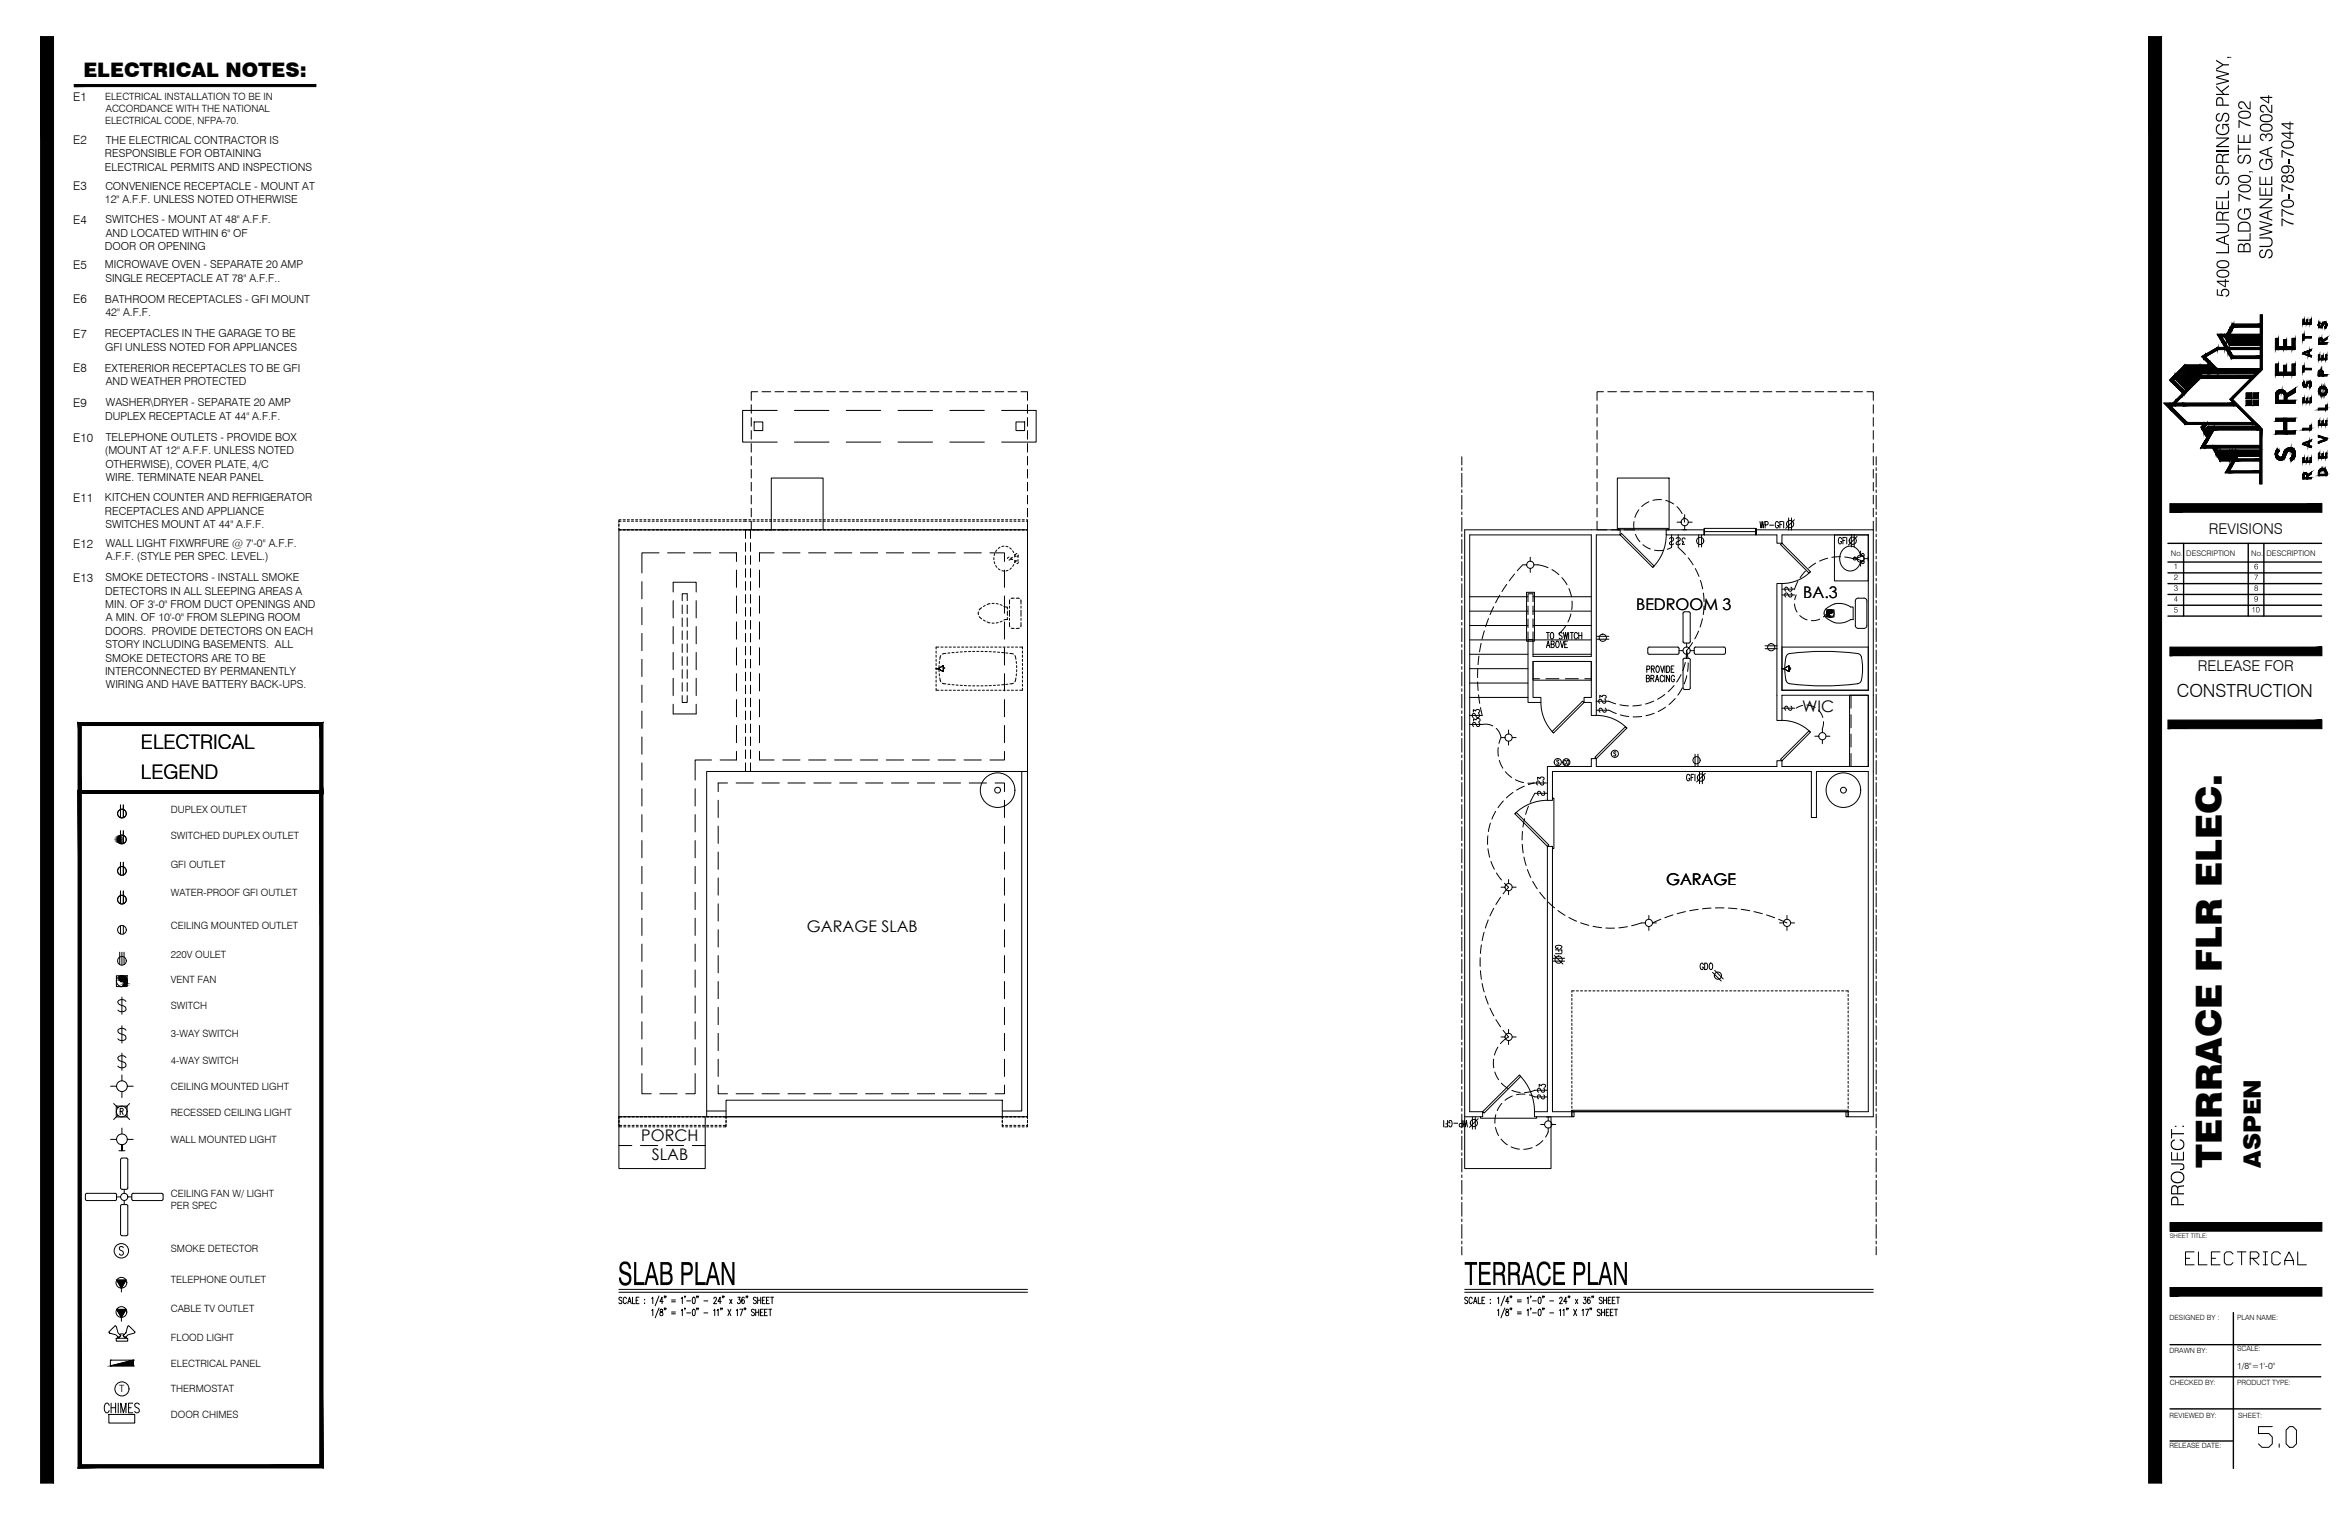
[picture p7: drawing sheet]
<svg xmlns="http://www.w3.org/2000/svg" width="864mm" height="559mm" viewBox="0 0 864 559" stroke-linecap="round" stroke-linejoin="round" font-family="sans-serif">
<defs><g id="words">
<g font-size="14.1">
<text x="227.3" y="472.7">SLAB PLAN</text>
<text x="538.6" y="472.7">TERRACE PLAN</text>
</g>
<text font-size="13.2" x="817.2" y="429.6" transform="rotate(-90 817.2 429.6)">TERRACE FLR ELEC.</text>
<text font-size="12.3" x="829.4" y="533.8">5.0</text>
<text font-size="8.8" x="831.5" y="429.6" transform="rotate(-90 831.5 429.6)">ASPEN</text>
<text font-size="8.4" x="802.6" y="466.4">ELECTRICAL</text>
<text font-size="7.9" x="803.3" y="443.9" transform="rotate(-90 803.3 443.9)">PROJECT:</text>
<g font-size="7.8">
<text x="843.6" y="83.3" transform="rotate(-90 843.6 83.3)">770-789-7044</text>
<text x="827.8" y="93.3" transform="rotate(-90 827.8 93.3)">BLDG 700, STE 702</text>
<text x="835.8" y="95.3" transform="rotate(-90 835.8 95.3)">SUWANEE GA 30024</text>
<text x="819.8" y="109.4" transform="rotate(-90 819.8 109.4)">5400 LAUREL SPRINGS PKWY,</text>
</g>
<g font-size="7.4">
<text x="30.7" y="28.2">ELECTRICAL NOTES:</text>
<text x="51.8" y="275.7">ELECTRICAL</text>
<text x="51.8" y="286.5">LEGEND</text>
</g>
<text font-size="6.6" x="800.6" y="256.5">CONSTRUCTION</text>
<g font-size="5.9">
<text x="663.3" y="220">BA.3</text>
<text x="601.8" y="224.2">BEDROOM 3</text>
<text x="662.9" y="261.9">WIC</text>
<text x="612.8" y="325.5">GARAGE</text>
<text x="296.8" y="343">GARAGE SLAB</text>
<text x="235.9" y="419.6">PORCH</text>
<text x="239.8" y="426.8">SLAB</text>
</g>
<text font-size="5.7" x="624.1" y="358.1">GDO</text>
<g font-size="5.5">
<text x="812.4" y="196.4">REVISIONS</text>
<text x="808.4" y="247">RELEASE FOR</text>
</g>
<text font-size="4.9" x="577.8" y="282.6" transform="rotate(-90 577.8 282.6)">CO</text>
<g font-size="4.4">
<text x="26.9" y="37.3">E1</text>
<text x="26.9" y="53.1">E2</text>
<text x="26.9" y="70.1">E3</text>
<text x="26.9" y="82.4">E4</text>
<text x="26.9" y="98.9">E5</text>
<text x="26.9" y="111.6">E6</text>
<text x="26.9" y="124.3">E7</text>
<text x="26.9" y="137">E8</text>
<text x="26.9" y="149.7">E9</text>
<text x="26.9" y="162.4">E10</text>
<text x="26.9" y="184.6">E11</text>
<text x="26.9" y="201.4">E12</text>
<text x="26.9" y="214.1">E13</text>
<text x="655.1" y="220.8">S</text>
<text x="655.1" y="218.7">S</text>
<text x="587" y="258.2">3</text>
<text x="587" y="263.2">S</text>
<text x="655.1" y="262.5">S</text>
<text x="564.4" y="293.9">S</text>
<text x="564.1" y="402.9">S</text>
</g>
<g font-size="4">
<text x="38.9" y="52.9">THE ELECTRICAL CONTRACTOR IS</text>
<text x="38.6" y="57.8">RESPONSIBLE FOR OBTAINING</text>
<text x="38.6" y="62.7">ELECTRICAL PERMITS AND INSPECTIONS</text>
<text x="38.7" y="69.9">CONVENIENCE RECEPTACLE - MOUNT AT</text>
<text x="38.6" y="74.8">12&quot; A.F.F. UNLESS NOTED OTHERWISE</text>
<text x="38.8" y="82.1">SWITCHES - MOUNT AT 48&quot; A.F.F.</text>
<text x="38.9" y="87">AND LOCATED WITHIN 6&quot; OF</text>
<text x="38.6" y="92">DOOR OR OPENING</text>
<text x="38.6" y="98.7">MICROWAVE OVEN - SEPARATE 20 AMP</text>
<text x="38.7" y="103.6">SINGLE RECEPTACLE AT 78&quot; A.F.F..</text>
<text x="38.6" y="111.4">BATHROOM RECEPTACLES - GFI MOUNT</text>
<text x="38.8" y="116.2">42&quot; A.F.F.</text>
<text x="38.6" y="124.1">RECEPTACLES IN THE GARAGE TO BE</text>
<text x="38.7" y="129">GFI UNLESS NOTED FOR APPLIANCES</text>
<text x="38.6" y="136.8">EXTERERIOR RECEPTACLES TO BE GFI</text>
<text x="38.9" y="141.7">AND WEATHER PROTECTED</text>
<text x="39" y="149.5">WASHER\DRYER - SEPARATE 20 AMP</text>
<text x="38.7" y="154.4">DUPLEX RECEPTACLE AT 44&quot; A.F.F.</text>
<text x="38.6" y="167.1">(MOUNT AT 12&quot; A.F.F. UNLESS NOTED</text>
<text x="38.9" y="162.2">TELEPHONE OUTLETS - PROVIDE BOX</text>
<text x="38.7" y="172">OTHERWISE), COVER PLATE, 4/C</text>
<text x="38.9" y="176.9">WIRE. TERMINATE NEAR PANEL</text>
<text x="38.6" y="184.4">KITCHEN COUNTER AND REFRIGERATOR</text>
<text x="38.6" y="189.3">RECEPTACLES AND APPLIANCE</text>
<text x="38.8" y="194.2">SWITCHES MOUNT AT 44&quot; A.F.F.</text>
<text x="38.9" y="201.2">WALL LIGHT FIXWRFURE @ 7'-0&quot; A.F.F.</text>
<text x="39" y="206.1">A.F.F. (STYLE PER SPEC. LEVEL.)</text>
<text x="38.8" y="213.9">SMOKE DETECTORS - INSTALL SMOKE</text>
<text x="38.6" y="218.8">DETECTORS IN ALL SLEEPING AREAS A</text>
<text x="38.7" y="223.7">MIN. OF 3'-0&quot; FROM DUCT OPENINGS AND</text>
<text x="38.6" y="233.6">DOORS. PROVIDE DETECTORS ON EACH</text>
<text x="39" y="228.6">A MIN. OF 10'-0&quot; FROM SLEPING ROOM</text>
<text x="38.8" y="238.5">STORY INCLUDING BASEMENTS. ALL</text>
<text x="38.8" y="243.4">SMOKE DETECTORS ARE TO BE</text>
<text x="38.6" y="248.3">INTERCONNECTED BY PERMANENTLY</text>
<text x="39" y="253.3">WIRING AND HAVE BATTERY BACK-UPS.</text>
<text x="540.8" y="263.2">3</text>
<text x="540.8" y="266.7">3</text>
<text x="564.4" y="288.2">3</text>
<text x="564.8" y="401.1">3</text>
</g>
<g font-size="3.7">
<text x="38.6" y="36.7">ELECTRICAL INSTALLATION TO BE IN</text>
<text x="38.9" y="41.2">ACCORDANCE WITH THE NATIONAL</text>
<text x="38.6" y="45.7">ELECTRICAL CODE, NFPA-70.</text>
<text x="62.8" y="299">DUPLEX OUTLET</text>
<text x="62.8" y="308.6">SWITCHED DUPLEX OUTLET</text>
<text x="62.8" y="319.1">GFI OUTLET</text>
<text x="62.8" y="329.7">WATER-PROOF GFI OUTLET</text>
<text x="62.8" y="341.7">CEILING MOUNTED OUTLET</text>
<text x="62.8" y="352.2">220V OULET</text>
<text x="62.8" y="361.8">VENT FAN</text>
<text x="62.8" y="371.3">SWITCH</text>
<text x="62.8" y="381.3">3-WAY SWITCH</text>
<text x="62.8" y="391.4">4-WAY SWITCH</text>
<text x="62.8" y="400.9">CEILING MOUNTED LIGHT</text>
<text x="62.8" y="410.4">RECESSED CEILING LIGHT</text>
<text x="62.8" y="420.4">WALL MOUNTED LIGHT</text>
<text x="62.8" y="440.2">CEILING FAN W/ LIGHT</text>
<text x="62.8" y="444.8">PER SPEC</text>
<text x="62.8" y="460.4">SMOKE DETECTOR</text>
<text x="62.8" y="472">TELEPHONE OUTLET</text>
<text x="62.8" y="482.6">CABLE TV OUTLET</text>
<text x="62.8" y="493.2">FLOOD LIGHT</text>
<text x="62.8" y="502.7">ELECTRICAL PANEL</text>
<text x="43.9" y="512.3">T</text>
<text x="62.8" y="512.3">THERMOSTAT</text>
<text x="62.8" y="521.8">DOOR CHIMES</text>
</g>
<g font-size="3.4">
<text x="829.1" y="209.4" transform="rotate(-2 829.1 209.4)">6</text>
<text x="799.6" y="213.4" transform="rotate(-2 799.6 213.4)">2</text>
<text x="829.1" y="213.4" transform="rotate(-2 829.1 213.4)">7</text>
<text x="799.6" y="221.3" transform="rotate(-1 799.6 221.3)">4</text>
<text x="799.6" y="217.4" transform="rotate(-1 799.6 217.4)">3</text>
<text x="829.1" y="221.3" transform="rotate(-1 829.1 221.3)">9</text>
<text x="829.1" y="217.4" transform="rotate(-1 829.1 217.4)">8</text>
<text x="799.6" y="225.3" transform="rotate(-2 799.6 225.3)">5</text>
<text x="828.2" y="225.3" transform="rotate(-1 828.2 225.3)">10</text>
</g>
<text font-size="3.3" x="822.8" y="503.5">1/8&quot;=1'-0&quot;</text>
<g font-size="2.9">
<text x="798.5" y="204.4">No.</text>
<text x="799.6" y="209.4">1</text>
<text x="804.1" y="204.4">DESCRIPTION</text>
<text x="828" y="204.4">No.</text>
<text x="833.7" y="204.4">DESCRIPTION</text>
</g>
<g font-size="2.6">
<text x="798" y="485.4">DESIGNED BY :</text>
<text x="822.8" y="485.4">PLAN NAME:</text>
<text x="798" y="497.6">DRAWN BY:</text>
<text x="822.8" y="497.1">SCALE:</text>
<text x="798.1" y="509.6">CHECKED BY:</text>
<text x="822.8" y="509.6">PRODUCT TYPE:</text>
<text x="798" y="521.7">REVIEWED BY:</text>
<text x="823.2" y="521.6">SHEET:</text>
<text x="798" y="532.6">RELEASE DATE:</text>
</g>
<text font-size="2.3" x="798.1" y="455.5">SHEET TITLE:</text>
</g></defs>
<!-- layer: Electrical Notes-Legend 1-8|E-Elect-Anno -->
<g fill="#000" stroke="#000" stroke-width=".37">
<path d="M43.8 310.1l.5 .1zM44.1 307.5l.2-.2zM44.6 359h.4zM44.8 362.9h.2zM45.3 362.8h.2zM42.9 470.9h3.5l-1.8 3zM42.9 481.7h3.5l-1.8 3zM40.6 502.5l8.5-2.1v2.1z"/>
<path d="M27.3 31.1v.8l88.9-.8zM27.3 31.9l88.9-.8v.8z"/>
<path d="M28.8 265.8l1 1.1 88.9-1.1zM29.8 266.9l88.9-1.1-1 1.1zM117.7 266.9l1 25v-26.1zM117.7 266.9l1 25-1-1.1zM28.8 291.9h89.9l-1-1.1zM28.8 291.9l1-1.1h87.9zM28.8 265.8v26.1l1-1.1zM28.8 265.8l1 1.1v23.9z"/>
<path d="M28.8 265.8l1 1.1 88.9-1.1zM29.8 266.9l88.9-1.1-1 1.1zM117.7 266.9l1 25v-26.1zM117.7 266.9l1 25-1-1.1zM28.8 291.9h89.9l-1-1.1zM28.8 291.9l1-1.1h87.9zM28.8 265.8v26.1l1-1.1zM28.8 265.8l1 1.1v23.9z"/>
<path d="M28.8 290.8l1 1.1 88.9-1.1zM29.8 291.9l88.9-1.1-1 1.1zM118.7 290.8l-1 1.1 1 248zM117.7 291.9l1 248-1-1zM28.8 539.9h89.9l-1-1zM29.8 538.9h87.9l-88.9 1zM28.8 290.8v249.1l1-1zM28.8 290.8l1 1.1v247z"/>
<path d="M28.8 290.8l1 1.1 88.9-1.1zM29.8 291.9l88.9-1.1-1 1.1zM118.7 290.8l-1 1.1 1 248zM117.7 291.9l1 248-1-1zM28.8 539.9h89.9l-1-1zM29.8 538.9h87.9l-88.9 1zM28.8 290.8v249.1l1-1zM28.8 290.8l1 1.1v247z"/>
<path d="M43.8 310.1l.5 .1zM44.1 310.2l.2 .1z"/>
<path d="M44.1 307.5l.2 .1zM43.8 307.6h.5z"/>
<path d="M43.8 307.6l.5 .2zM43.6 307.8l.2-.2 .5 .2z"/>
<path d="M43.6 307.8l.7 .2v-.2zM43.6 307.8l.7 .2h-.8z"/>
<path d="M43.5 308l.8 .3v-.3zM43.5 308l.8 .3h-.9z"/>
<path d="M43.4 308.3l.9 .3v-.3zM43.4 308.3l.9 .3h-1z"/>
<path d="M43.3 308.6l1 .2v-.2zM43.3 308.6l1 .2h-1z"/>
<path d="M43.3 308.8l1 .3v-.3zM43.3 308.8l1 .3h-1z"/>
<path d="M43.3 309.1l1 .3v-.3zM43.3 309.1l1 .3h-.9z"/>
<path d="M43.4 309.4l.9 .2v-.2zM43.4 309.4l.9 .2h-.8z"/>
<path d="M43.5 309.6l.8 .3v-.3zM43.5 309.6l.8 .3z"/>
<path d="M43.6 309.9l.7 .2zM43.6 309.9l.7 .2z"/>
<path d="M44.6 359h.5zM44.6 359h.5z"/>
<path d="M44.6 359h.7zM44.4 359h.9z"/>
<path d="M44.4 359l1.1 .1zM44.3 359.1h1.2z"/>
<path d="M44.3 359.1h1.2zM44.3 359.1h1.2z"/>
<path d="M44.3 359.1l1.5 .1zM44.1 359.2h1.7z"/>
<path d="M44.1 359.2h1.7zM44.1 359.2h1.7z"/>
<path d="M44.1 359.2l1.9 .2zM44.1 359.2l1.9 .2z"/>
<path d="M44 359.4h2.1zM44 359.4h2.1z"/>
<path d="M44 359.4l2.2 .1zM44 359.4l2.2 .1z"/>
<path d="M43.9 359.5l2.4 .2zM43.9 359.5l2.4 .2zM43.8 359.7h2.5zM43.8 359.7h2.5z"/>
<path d="M43.8 359.7l2.6 .2zM43.8 359.7l2.6 .2h-2.6z"/>
<path d="M43.8 359.9h2.7zM43.8 359.9h2.7z"/>
<path d="M43.8 359.9l2.8 .1zM43.8 359.9l2.8 .1z"/>
<path d="M45.3 362.8h.2zM45.3 362.8h.2z"/>
<path d="M45.5 362.7h.3zM45.5 362.7h.3z"/>
<path d="M45.5 362.7h.3zM45.3 362.8h.2z"/>
<path d="M45.6 362.5h.4zM45.6 362.5l.2 .2z"/>
<path d="M45.6 362.5h.5zM45.6 362.5h.4z"/>
<path d="M45.7 362.4h.5zM45.7 362.4l.4 .1z"/>
<path d="M45.7 362.2h.6zM45.7 362.2l.5 .2z"/>
<path d="M45.8 362l.5 .2 .1-.2zM45.8 362l.5 .2h-.6zM45.7 362.2h.6zM45.7 362.2h.6z"/>
<path d="M45.8 361.9h.7zM45.8 361.9l.6 .1z"/>
<path d="M43.8 360l2.8 .2v-.2zM43.8 360l2.8 .2h-2.8z"/>
<path d="M45.8 361.8h.8zM45.8 361.8l.7 .1z"/>
<path d="M43.8 360.2l2.9 .1zM43.8 360.2l2.9 .1z"/>
<path d="M45.7 361.7h.9zM45.7 361.7l.9 .1z"/>
<path d="M43.9 360.3l2.8 .1zM43.9 360.3l2.8 .1z"/>
<path d="M45.7 361.6h1zM45.7 361.6l.9 .1z"/>
<path d="M43.9 360.4l2.8 .1zM43.9 360.4l2.8 .1z"/>
<path d="M45.7 361.5h1zM45.7 361.5l1 .1z"/>
<path d="M44 360.5l2.7 .1zM44 360.5l2.7 .1z"/>
<path d="M44.1 360.6l2.7 .1zM44.1 360.6l2.7 .1z"/>
<path d="M45.5 361.3h1.2zM45.5 361.3h1.2z"/>
<path d="M45.6 361.3h1.1zM45.6 361.3l1.1 .2z"/>
<path d="M44.1 360.7l2.7 .1zM44.1 360.7l2.7 .1z"/>
<path d="M44.3 360.8l2.5 .1zM44.3 360.8l2.5 .1z"/>
<path d="M45.3 361.1l1.5 .1zM45.3 361.1l1.5 .1z"/>
<path d="M45.5 361.2h1.3zM45.5 361.2l1.2 .1z"/>
<path d="M44.4 360.9h2.4zM44.4 360.9h2.4z"/>
<path d="M44.6 360.9h2.2zM44.6 360.9h2.2z"/>
<path d="M44.8 360.9l2 .1zM44.8 360.9l2 .1z"/>
<path d="M45 361h1.8zM45 361h1.8z"/>
<path d="M45.2 361h1.6zM45.2 361l1.6 .1z"/>
</g>
<g fill="none" stroke="#000" stroke-width=".37">
<path d="M44.3 296.1v4.7M45.4 296.1v4.7M44.3 305.7v4.6M44.3 317.2v4.7M45.4 305.7v4.6M45.4 317.2v4.7M44.3 327.8v4.7M45.4 327.8v4.7M42.8 359h4v3.9h-4zM44 350.3v4.5M44.3 340.6v3M44.8 359a1.06 1.06 0 0 0-1 1.2 1.06 1.06 0 0 0 1.4 .8 .98 .98 0 0 1 .6 1.1 .98 .98 0 0 1-1 .8"/>
<path d="M44.8 350.3v4.8M45.4 340.6v3M45.6 350.3v4.5M44.8 366.8v6.3M44.8 377.4v6.3M46.3 368.4a1.66 1.66 0 0 0-1.6-.7 1.66 1.66 0 0 0-1.3 1.1l.4 .7 1.7 .6a1.06 1.06 0 0 1 .8 .8 1.06 1.06 0 0 1-.4 1.1 2.08 2.08 0 0 1-2.5-.4M46.3 379a1.66 1.66 0 0 0-1.6-.7 1.66 1.66 0 0 0-1.3 1.1l.4 .6 1.7 .7a1.06 1.06 0 0 1 .8 .8 1.06 1.06 0 0 1-.4 1.1 2.08 2.08 0 0 1-2.5-.4M40.7 399.6h2.1M44.8 387.4v6.4M44.8 395.4v2.2M46.3 389a1.66 1.66 0 0 0-1.6-.7 1.66 1.66 0 0 0-1.3 1.1l.4 .7 1.7 .6a1.06 1.06 0 0 1 .8 .8 1.06 1.06 0 0 1-.4 1.1 2.08 2.08 0 0 1-2.5-.4M46.8 399.6h2.2"/>
<path d="M40.7 419.1h2.1M41.8 406l1.6 1.5M42.8 406.9h3.9v4h-3.9zM43.4 410.3l-1.6 1.5M44.8 401.6v2.2M44.8 415v2.2M46.2 410.3l1.5 1.5M46.8 419.1h2.2M47.7 406l-1.5 1.5M31.9 439h10.4M32 439l-.6 .5v1.6M42.4 439l.4 .2 .1 1.9-.5 .5"/>
<path d="M43.7 423.3h2.2M44.6 426.1l1.9-.1 .5 .6v10.4l-.5 .5h-1.6l-.5-.5v-10.4zM44.8 421.2v2.1zM44.8 421.1v2.2M45.7 437.5v1.5M31.4 441.1l.6 .5M31.9 441.6h10.4M42.9 440.3h1.5M44.4 443.4l.5-.3h1.6l.4 .3v10.9a2.84 2.84 0 0 1-2.5 0zM45.7 441.6v1.5M47 440.3h1.5M60 441.1v-1.6l-.6-.5h-10.4l-.5 .5v1.6l.5 .5h10.4l.6-.5"/>
<path d="M42.9 470.9h3.5l-1.8 3zM44.6 473.9v1.4M40 490.1l2.4-2.5 .4 .4 .6 2.3 1 1-.7 .8-1.1-1-2.2-.7zM42.7 492.3h4.3v1.1h-4.3zM42.9 481.7h3.5l-1.8 3zM44.6 484.7v1.4M46.4 491.7l-.4 .4-.7-.8 .4-.4-1-.2-.7 .2 .4 .4-.7 .8-.4-.4-.1 .6M46.4 491.7l.1 .6M46.9 488l.4-.4 2.4 2.5-.4 .3-2.2 .7-1.1 1-.7-.8 1-1zM40.6 500.4h8.5l-8.5 2.1M40.6 500.4v2.1h8.5v-2.1M40.6 502.5h.1"/>
<path d="M40.6 500.4h.1M49.1 500.4h.1M49.1 502.5h.1M40 520.3h9.6v3.2h-9.6z"/>
<circle cx="44.8" cy="299.3" r="1.6"/>
<circle cx="44.8" cy="308.8" r="1.6"/>
<circle cx="44.8" cy="331" r="1.6"/>
<circle cx="44.8" cy="320.4" r="1.6"/>
<circle cx="44.8" cy="342.1" r="1.6"/>
<circle cx="44.8" cy="353.5" r="1.6"/>
<circle cx="44.8" cy="360.9" r="1.98"/>
<circle cx="44.8" cy="399.6" r="1.98"/>
<circle cx="44.8" cy="408.9" r="1.98"/>
<circle cx="44.8" cy="419.1" r="1.98"/>
<circle cx="45.7" cy="440.3" r="1.32"/>
<circle cx="44.6" cy="460.1" r="2.66"/>
<circle cx="44.7" cy="471.9" r="1.98"/>
<circle cx="44.7" cy="482.7" r="1.98"/>
<circle cx="44.8" cy="510.9" r="2.59"/>
</g>
<!-- layer: Electrical Notes-Legend 1-8|E-Anno-Note -->
<path d="M44.2 408.8l1-.1v-.9l-1-.1v2.4M44.8 408.8l.5 1.3M45.4 459a.75 .75 0 0 0-1-.4 .75 .75 0 0 0-.4 1l.9 .6a.81 .81 0 0 1 .3 1.3 .81 .81 0 0 1-1.3-.2M40.2 517a.84 .84 0 0 0-1.4-.7 2.56 2.56 0 0 0 .3 3.4 .91 .91 0 0 0 1.1-.8M40.9 516.2v3.5M40.9 517.9h1.6M42.5 516.2v3.5M43.5 516.2v3.5M44.4 519.7v-3.5l1 3.5 .9-3.5v3.5M47.3 517.9h.9M48.8 516.2h-1.5v3.5h1.5M51.2 516.7a.85 .85 0 0 0-1.1-.5 .85 .85 0 0 0-.4 1.2l1 .6a.91 .91 0 0 1 .3 1.5 .91 .91 0 0 1-1.4-.3" fill="none" stroke="#000" stroke-width=".37"/>
<!-- layer: Aspen-X-FL-0|A-Wall -->
<g fill="none" stroke="#000" stroke-width=".37">
<path d="M227.6 194.2v.7h.8h-.8v-.4M227.6 192.7v1M228.4 191.2h-.8v.7M228.4 191.7h-.8v.5M229.2 194.9h.8M229.2 191.2h.8M229.2 191.7h.8M230.7 194.9h.8M230.7 191.2h.8M230.7 191.7h.8M232.2 194.9h.8M232.2 191.2h.8"/>
<path d="M232.2 191.7h.8M233.8 194.9h.7M233.8 191.2h.7M233.8 191.7h.7M235.3 194.9h.8M235.3 191.2h.8M235.3 191.7h.8M236.8 194.9h.8M236.8 191.2h.8M236.8 191.7h.8M238.3 194.9h.8M238.3 191.2h.8"/>
<path d="M238.3 191.7h.8M239.9 194.9h.7M239.9 191.2h.7M239.9 191.7h.7M241.4 194.9h.8M241.4 191.2h.8M241.4 191.7h.8M242.9 194.9h.8M242.9 191.2h.8M242.9 191.7h.8M244.4 194.9h.8M244.4 191.2h.8"/>
<path d="M244.4 191.7h.8M246 194.9h.7M246 191.2h.7M246 191.7h.7M247.5 194.9h.7M247.5 191.2h.7M247.5 191.7h.7M249 194.9h.8M249 191.2h.8M249 191.7h.8M250.5 194.9h.8M250.5 191.2h.8"/>
<path d="M250.5 191.7h.8M252.1 194.9h.7M252.1 191.2h.7M252.1 191.7h.7M253.6 194.9h.7M253.6 191.2h.7M253.6 191.7h.7M255.1 194.9h.8M255.1 191.2h.8M255.1 191.7h.8M256.6 194.9h.8M256.6 191.2h.8"/>
<path d="M256.6 191.7h.8M258.2 194.9h.7M258.2 191.2h.7M258.2 191.7h.7M259.7 194.9h.7M259.7 191.2h.7M259.7 191.7h.7M261.2 194.9h.8M261.2 191.2h.8M261.2 191.7h.8M262.7 194.9h.8M262.7 191.2h.8"/>
<path d="M262.7 191.7h.8M264.3 194.9h.7M264.3 191.2h.7M264.3 191.7h.7M265.8 194.9h.7M265.8 191.2h.7M265.8 191.7h.7M267.3 194.9h.8M267.3 191.2h.8M267.3 191.7h.8M268.8 194.9h.8M268.8 191.2h.8"/>
<path d="M268.8 191.7h.8M270.3 194.9h.8M270.3 191.2h.8M270.3 191.7h.8M271.9 194.9h.7M271.9 191.2h.7M271.9 191.7h.7M273.4 194.9h1.2M273.4 191.2h1.2M273.4 191.7h1.2M274.2 198.1v-3.2h1.8v3.2M274.2 199.7v3.1"/>
<path d="M275.4 194.9h.7M275.4 191.2h.7M275.4 191.7h.7M276 199.7v3.1M276.9 194.9h.8M276.9 191.2h.8M276.9 191.7h.8M278.4 194.9h.8M278.4 191.2h.8M278.4 191.7h.8M280 194.9h.7M280 191.2h.7"/>
<path d="M280 191.7h.7M281.5 194.9h.7M281.5 191.2h.7M281.5 191.7h.7M283 194.9h.8M283 191.2h.8M283 191.7h.8M284.5 194.9h.8M284.5 191.2h.8M284.5 191.7h.8M286.1 194.9h.7M286.1 191.2h.7"/>
<path d="M286.1 191.7h.7M287.6 194.9h.7M287.6 191.2h.7M287.6 191.7h.7M289.1 194.9h.8M289.1 191.2h.8M289.1 191.7h.8M290.6 194.9h.8M290.6 191.2h.8M290.6 191.7h.8M292.1 194.9h.8M292.1 191.2h.8"/>
<path d="M292.1 191.7h.8M293.7 194.9h.7M293.7 191.2h.7M293.7 191.7h.7M295.2 194.9h.8M295.2 191.2h.8M295.2 191.7h.8M296.7 194.9h.8M296.7 191.2h.8M296.7 191.7h.8M298.2 194.9h.8M298.2 191.2h.8"/>
<path d="M298.2 191.7h.8M299.8 194.9h.7M299.8 191.2h.7M299.8 191.7h.7M301.3 194.9h.8M301.3 191.2h.8M301.3 191.7h.8M302.8 194.9h.8M302.8 191.2h.8M302.8 191.7h.8M304.3 194.9h.8M304.3 191.2h.8"/>
<path d="M304.3 191.7h.8M305.9 194.9h.7M305.9 191.2h.7M305.9 191.7h.7M307.4 194.9h.8M307.4 191.2h.8M307.4 191.7h.8M308.9 194.9h.8M308.9 191.2h.8M308.9 191.7h.8M310.4 194.9h.8M310.4 191.2h.8"/>
<path d="M310.4 191.7h.8M312 194.9h.7M312 191.2h.7M312 191.7h.7M313.5 194.9h.7M313.5 191.2h.7M313.5 191.7h.7M315 194.9h.8M315 191.2h.8M315 191.7h.8M316.5 194.9h.8M316.5 191.2h.8"/>
<path d="M316.5 191.7h.8M318.1 194.9h.7M318.1 191.2h.7M318.1 191.7h.7M319.6 194.9h.7M319.6 191.2h.7M319.6 191.7h.7M321.1 194.9h.8M321.1 191.2h.8M321.1 191.7h.8M322.6 194.9h.8M322.6 191.2h.8"/>
<path d="M322.6 191.7h.8M324.2 194.9h.7M324.2 191.2h.7M324.2 191.7h.7M325.7 194.9h.7M325.7 191.2h.7M325.7 191.7h.7M327.2 194.9h.8M327.2 191.2h.8M327.2 191.7h.8M328.7 194.9h.8M328.7 191.2h.8"/>
<path d="M328.7 191.7h.8M330.2 194.9h.8M330.2 191.2h.8M330.2 191.7h.8M331.8 194.9h.7M331.8 191.2h.7M331.8 191.7h.7M333.3 194.9h.8M333.3 191.2h.8M333.3 191.7h.8M334.8 194.9h.8M334.8 191.2h.8"/>
<path d="M334.8 191.7h.8M336.3 194.9h.8M336.3 191.2h.8M336.3 191.7h.8M337.9 194.9h.7M337.9 191.2h.7M337.9 191.7h.7M339.4 194.9h.8M339.4 191.2h.8M339.4 191.7h.8M340.9 194.9h.8M340.9 191.2h.8"/>
<path d="M340.9 191.7h.8M342.4 194.9h.8M342.4 191.2h.8M342.4 191.7h.8M344 194.9h.7M344 191.2h.7M344 191.7h.7M345.5 194.9h.8M345.5 191.2h.8M345.5 191.7h.8M347 194.9h.8M347 191.2h.8"/>
<path d="M347 191.7h.8M348.5 194.9h.8M348.5 191.2h.8M348.5 191.7h.8M350.1 194.9h.7M350.1 191.2h.7M350.1 191.7h.7M351.6 194.9h.7M351.6 191.2h.7M351.6 191.7h.7M353.1 194.9h.8M353.1 191.2h.8"/>
<path d="M353.1 191.7h.8M354.6 194.9h.8M354.6 191.2h.8M354.6 191.7h.8M356.2 194.9h.7M356.2 191.2h.7M356.2 191.7h.7M357.7 194.9h.7M357.7 191.2h.7M357.7 191.7h.7M359.2 194.9h.8M359.2 191.2h.8"/>
<path d="M359.2 191.7h.8M360.7 194.9h.8M360.7 191.2h.8M360.7 191.7h.8M362.3 194.9h.7M362.3 191.2h.7M362.3 191.7h.7M363.8 194.9h.7M363.8 191.2h.7M363.8 191.7h.7M365.3 194.9h.8M365.3 191.2h.8"/>
<path d="M365.3 191.7h.8M366.8 194.9h.8M366.8 191.2h.8M366.8 191.7h.8M368.3 194.9h.8M368.3 191.2h.8M368.3 191.7h.8M369.9 194.9h.7M369.9 191.2h.7M369.9 191.7h.7M371.4 194.9h.8M371.4 191.2h.8"/>
<path d="M371.4 191.7h.8M372.9 194.9h.8M372.9 191.2h.8M372.9 191.7h.8M374.4 194.9h.8M374.4 191.2h.8M374.4 191.7h.8M376 194.9h.7M376 191.2h.7M376 191.7h.7M377.5 191.2h.4v.7M377.5 191.7h.4v.5"/>
<path d="M377.9 194.2v.7h-.4M377.9 192.7v1M538.7 194.9h57.2v1.9h-8.8v66.4h-1.8v-4.8h-2.7v-1.8h2.7v-13.3h-21.5v13.3h2.9v1.8h-4.7v-23h1.8v6.1h21.5v-44.7h-44.7v212.2h4.7v1.8h-6.6zM612.8 194.9h14v1.9h-14zM645.9 194.9h43.1v215.9h-9.2v-1.8h7.4v-125.2h-19.1v16.9h-1.9v-16.9h-95.2v10.6h-1.9v-12.4h16.2v-2.9h1.8v2.9h66.4v-2.1h1.9v2.1h31.8v-26.2h-31.8v9.2h-1.9v-50.3h1.9v39.2h31.8v-57.1h-31.8v3h-1.9v-3h-7.6zM274.2 204.4v3.2M274.2 209.2v3.2M274.2 214v3.1M274.2 218.7v3.2M276 204.4v3.2M276 209.2v3.2M276 214v3.1"/>
<path d="M276 218.7v3.2M540.6 219.5h21.4M561.5 217.9h2.9v18h-2.9zM563.8 219.5h21.5M250.9 221v-2.6h1.9v2.6M250.9 222.6v3.1M250.9 227.3v3.2M250.9 232.1v3.2M250.9 236.8v3.2M252.8 222.6v3.1M252.8 227.3v3.2M252.8 232.1v3.2"/>
<path d="M252.8 236.8v3.2M274.2 223.5v3.2M274.2 228.2v3.2M274.2 233v3.2M274.2 237.8v3.1M276 223.5v3.2M276 228.2v3.2M276 233v3.2M276 237.8v3.1M540.6 235.4h21.4M540.6 230.1h21.4M540.6 224.8h21.4"/>
<path d="M562 221.3v-2.9h1.8v2.9M562 232.5v2.9h1.8v-2.9M562 222.9v3.2M562 227.7v3.2M563.8 235.4h21.5M563.8 230.1h21.5M563.8 224.8h21.5M563.8 222.9v3.2M563.8 227.7v3.2M250.9 255.9v2.5h1.9v-2.5M250.9 241.6v3.2M250.9 246.4v3.1"/>
<path d="M250.9 251.1v3.2M252.8 241.6v3.2M252.8 246.4v3.1M252.8 251.1v3.2M274.2 242.5v3.2M274.2 247.3v3.2M274.2 252.1v3.1M274.2 256.8v3.2M276 242.5v3.2M276 247.3v3.2M276 252.1v3.1M276 256.8v3.2"/>
<path d="M540.6 256.6h21.4M540.6 251.3h21.4M540.6 246h21.4M540.6 240.7h21.4M563.8 243.3h21.5v6.9h-21.5zM563.8 240.7h21.5M563.8 249.7h2.4M568.6 249.7h4.8M575.8 249.7h4.7M582.9 249.7h2.4M680.3 255.8h6.9v26.2h-6.9zM680.8 255.8v4.7"/>
<path d="M274.2 261.6v3.2M274.2 266.3v3.2M274.2 271.1v3.2M274.2 275.9v3.1M276 261.6v3.2M276 266.3v3.2M276 271.1v3.2M276 275.9v3.1M680.8 262.9v4.8M680.8 270.1v4.7M680.8 277.2v4.8M274.2 280.6v3.2h1.8v-3.2"/>
<path d="M569.1 311.4h1.9v97.6h7.1v1.8h-13.7v-1.8h4.7zM227.6 413.8v.7h1.1M227.6 411.3v-.5h1.1h-1.1v.7M227.6 413.6v.4h1.1M227.6 412v1.1M229.4 414.5h.8M229.4 410.8h.8M229.4 414h.8M231 414.5h.7M231 410.8h.7M231 414h.7M232.5 414.5h.7"/>
<path d="M232.5 410.8h.7M232.5 414h.7M234 414.5h.8M234 410.8h.8M234 414h.8M235.5 414.5h.8M235.5 410.8h.8M235.5 414h.8M237.1 414.5h.7M237.1 410.8h.7M237.1 414h.7M238.6 414.5h.7"/>
<path d="M238.6 410.8h.7M238.6 414h.7M240.1 414.5h.8M240.1 410.8h.8M240.1 414h.8M241.6 414.5h.8M241.6 410.8h.8M241.6 414h.8M243.1 414.5h.8M243.1 410.8h.8M243.1 414h.8M244.7 414.5h.7"/>
<path d="M244.7 410.8h.7M244.7 414h.7M246.2 414.5h.8M246.2 410.8h.8M246.2 414h.8M247.7 414.5h.8M247.7 410.8h.8M247.7 414h.8M249.2 414.5h.8M249.2 410.8h.8M249.2 414h.8M250.8 414.5h.7"/>
<path d="M250.8 410.8h.7M250.8 414h.7M252.3 414.5h.8M252.3 410.8h.8M252.3 414h.8M253.8 414.5h.8M253.8 410.8h.8M253.8 414h.8M255.3 414.5h.8M255.3 410.8h.8M255.3 414h.8M256.9 414.5h.7"/>
<path d="M256.9 410.8h.7M256.9 414h.7M258.4 414.5h.8M258.4 410.8h.8M258.4 414h.8M259.9 414.5h.8M259.9 410.8h.8M259.9 414h.8M261.4 414.5h.8M261.4 410.8h.8M261.4 414h.8M263 414.5h.7"/>
<path d="M263 410.8h.7M263 414h.7M264.5 414.5h.7M264.5 410.8h.7M264.5 414h.7M267 413.8v.7h-1M267 411.3v-.5h-1h1v.7M267 413.6v.4h-1M267 412v1.1M368.6 413.8v.7h.5M368.6 411.3v-.5h.5h-.5v.7M368.6 413.6v.4h.5"/>
<path d="M368.6 412v1.1M369.9 414.5h.7M369.9 410.8h.7M369.9 414h.7M371.4 414.5h.7M371.4 410.8h.7M371.4 414h.7M372.9 414.5h.8M372.9 410.8h.8M372.9 414h.8M374.4 414.5h.8M374.4 410.8h.8"/>
<path d="M374.4 414h.8M375.9 414.5h.8M375.9 410.8h.8M375.9 414h.8M377.9 413.8v.7h-.4M377.9 411.3v-.5h-.4h.4v.7M377.9 413.6v.4h-.4M377.9 412v1.1M538.7 410.8v19.1h31.8v-19.1"/>
</g>
<!-- layer: Aspen-X-FL-0|S-Slab -->
<path d="M594.9 175.9h19v19h-19zM283.7 194.9v-19h19v19M227.6 410.8v19.1h31.8v-19.1" fill="none" stroke="#000" stroke-width=".37"/>
<!-- layer: Aspen-X-FL-0|A-Wall-Abov -->
<g fill="none" stroke="#000" stroke-width=".37">
<path d="M276.3 148.9v3.1M276.3 153.6v3.2M276.3 158.4v3.2M278.7 144.1h-2.4v3.2M280.3 144.1h3.1M285 144.1h3.2M289.8 144.1h3.2M294.6 144.1h3.1M299.3 144.1h3.2M304.1 144.1h3.2M308.8 144.1h3.2M313.6 144.1h3.2"/>
<path d="M318.4 144.1h3.1M323.1 144.1h3.2M327.9 144.1h3.2M332.7 144.1h3.1M337.4 144.1h3.2M342.2 144.1h3.2M346.9 144.1h3.2M351.7 144.1h3.2M356.5 144.1h3.1M361.2 144.1h3.2M366 144.1h3.2M370.8 144.1h3.1"/>
<path d="M375.5 144.1h2.4v3.2M377.9 148.9v3.1M377.9 153.6v3.2M377.9 158.4v3.2M587.4 148.9v3.1M587.4 153.6v3.2M587.4 158.4v3.2M589.8 144.1h-2.4v3.2M591.4 144.1h3.1M596.1 144.1h3.2M600.9 144.1h3.2M605.6 144.1h3.2"/>
<path d="M610.4 144.1h3.2M615.2 144.1h3.1M619.9 144.1h3.2M624.7 144.1h3.2M629.5 144.1h3.1M634.2 144.1h3.2M639 144.1h3.2M643.7 144.1h3.2M648.5 144.1h3.2M653.3 144.1h3.2M658.1 144.1h3.1M662.8 144.1h3.2"/>
<path d="M667.6 144.1h3.2M672.3 144.1h3.2M677.1 144.1h3.2M681.9 144.1h3.1M686.6 144.1h2.4v3.2M689 148.9v3.1M689 153.6v3.2M689 158.4v3.2M276.3 163.2v3.1M276.3 167.9v3.2M276.3 172.7v3.2M276.3 177.4v3.2"/>
<path d="M377.9 163.2v3.1M377.9 167.9v3.2M377.9 172.7v3.2M377.9 177.4v3.2M587.4 163.2v3.1M587.4 167.9v3.2M587.4 172.7v3.2M587.4 177.4v3.2M689 163.2v3.1M689 167.9v3.2M689 172.7v3.2M689 177.4v3.2"/>
<path d="M276.3 191.7v3.2h3.6M276.3 182.2v3.2M276.3 187v3.1M281.5 194.9h3.1M286.2 194.9h3.6M377.9 182.2v3.2M377.9 187v3.1M377.9 191.7v3.2M587.4 191.7v3.2h3.6M587.4 182.2v3.2M587.4 187v3.1M592.6 194.9h3.2"/>
<path d="M597.4 194.9h3.6M689 182.2v3.2M689 187v3.1M689 191.7v3.2"/>
</g>
<!-- layer: Aspen-X-FL-0|P-Fixt-Symb -->
<g fill="none" stroke="#000" stroke-width=".37">
<path d="M365.6 205.1v.8M365.7 206.6l.2 .8M365.9 203.6l-.2 .8M366.2 208.1l.5 .6M366.6 202.3l-.4 .7M367.2 209.2l.6 .4M367.8 201.3l-.6 .5M368.5 209.9l.8 .2M369.2 200.9l-.7 .1M370 201l.7 .2M370.7 209.8l-.7 .2M371.1 205l-.5 .5"/>
<path d="M371.4 201.5l.6 .5M371.6 205.5l-.5 .5M372 208.9l-.6 .5M372.5 202.6l.3 .7M372.5 205.1l-.6 .1v.6l.6 .1M372.9 207.7l-.4 .7M373.1 204l.2 .8M373.2 206.1l.4 .3M373.3 206.2l-.2 .8M373.6 204.5l-.4 .4M374 206.3l-.5 .5M374 203.7l-.5 .5"/>
<path d="M374.4 204.5v.6M374.4 205.9v.6M374.6 206.8l-.6 .6M374.6 204.2l-.6 .5M684.4 204.8a3.8 3.8 0 0 0-3.8-3.9 3.8 3.8 0 0 0-3.9 3.7 4 4 0 0 0 1.5 4.5 4 4 0 0 0 4.8 0 4.8 4.8 0 0 0 1.4-2.9M684.7 204.5l-1.7 .7v.6l1.7 .6M685.5 204.5v2M344.3 239.5v.8M345.3 238h-1v.7M346.1 238h.7M347.6 238h.8M349.1 238h.8"/>
<path d="M350.7 238h.7M352.2 238h.7M352.4 239.9l-.7 .1M353.7 238h.8M353.9 239.8h-.7M355.2 238h.8M355.5 239.7l-.8 .1M356.8 238h.7M357 239.7h-.8M358.3 238h.7M358.5 239.6l-.8 .1M359.3 239.6h.7"/>
<path d="M359.8 238h.8M359.9 225.1v1M360.2 226.8l.9 .9M360.8 239.6l.8 .1M361.1 223.5l-.9 .9M361.3 238h.8M361.7 228.1l.7 .4M362.3 239.7h.8M362.4 222.7l-.7 .4M362.8 238h.8M363 228.8l1.1 .3M363.8 239.7l.8 .1"/>
<path d="M364.1 222.1l-1.1 .3M364.4 238h.7M364.9 229.2h.7M364.9 222h.7M365.4 239.8h.7M365.9 238h.8M366.4 222l.7 .2M366.9 239.9l.8 .1M367.1 229l-.7 .2M367.4 238h.8M367.9 222.4l.7 .3M368.6 228.5l-.7 .3"/>
<path d="M368.9 238h.8M369.2 223.1l1.3 .2v.8M370.5 238h.7M370.5 224.8v1.6M370.5 227.1v.8l-1.3 .2M371.3 229l.1 1.5M371.3 224.5v2.2M371.3 223v.7M371.3 227.5v.7M371.4 220.7l-.1 1.5M371.9 231.1l1.1 .1M372 238h.8"/>
<path d="M373 220.1h-1.1M373.5 238h.8M373.8 220.1h1.1M374.9 231.1l-1.1 .1M375 238h1.1v.7M375.4 220.7l.1 1.5M375.5 224.5v2.2M375.5 229l-.1 1.5M375.5 223v.7M375.5 227.5v.7M376.1 239.5v.8M655.4 238h31.8v15.9h-31.8z"/>
<path d="M680.7 223.3h.9v4.6h-.9M680.7 223.3a6.7 6.7 0 0 0-9.7 1.6 2.79 2.79 0 0 0 2.1 3.4 6.8 6.8 0 0 0 7.6-.4M682.4 230.1l.2 .6 .9 .5 2.4-.1 .5-.4 .3-.6M686.6 221.1v9M686.7 221.1l-.5-.9-.6-.1h-2.5l-.6 .7-.1 9.3M344.3 246h.7l1.9-1.1v2.2l-1.9-1.1h-.7h.7l1.9 1.1v-2.2l-1.9 1.1zM344.3 253.2v.7h1M344.3 241v.8M344.3 242.6v.7M344.3 244.1v.7M344.3 245.6v.8M344.3 247.1v.8"/>
<path d="M344.3 248.7v.7M344.3 250.2v.7M344.3 251.7v.8M345.4 246.4v.7M345.4 244.8v.8M345.4 247.9l.1 .7M345.5 243.3l-.1 .8M345.7 249.4l.3 1.4M346 241.2l-.3 1.4M346.1 253.9h.7M346.4 246l.5 .5M346.6 251.3l1.3 .3"/>
<path d="M346.9 245.5l.6 .5M347.6 253.9h.8M347.9 240.4l-1.3 .2M348.6 251.7l.8 .1M349.1 253.9h.8M349.4 240.2l-.8 .1M350.1 251.9h.8M350.7 253.9h.7M350.9 240l-.8 .1M351.7 252l.7 .1M352.2 253.9h.7M353.2 252.1h.8"/>
<path d="M353.7 253.9h.8M354.7 252.2l.8 .1M355.2 253.9h.8M356.2 252.3h.8M356.8 253.9h.7M357.7 252.3h.8M358.3 253.9h.7M359.3 252.3h.7M359.8 253.9h.8M360.8 252.3h.8M361.3 253.9h.8M362.8 253.9h.8"/>
<path d="M363.1 252.3h-.8M364.4 253.9h.7M364.6 252.2l-.8 .1M365.9 253.9h.8M366.1 252.1h-.7M367.4 253.9h.8M367.7 252l-.8 .1M368.4 240l.8 .1M368.9 253.9h.8M369.2 251.9h-.8M369.9 240.2l.8 .1M370.5 253.9h.7"/>
<path d="M370.7 251.7l-.8 .1M371.4 240.4l1.3 .2M372 253.9h.8M372.7 251.3l-1.3 .3M373.3 241.2l.4 1.4M373.5 253.9h.8M373.7 249.4l-.4 1.4M373.8 243.3l.1 .8M373.9 247.9l-.1 .7M373.9 244.8v.8M373.9 246.4v.7M376.1 253.2v.7h-1.1"/>
<path d="M376.1 241v.8M376.1 242.6v.7M376.1 244.1v.7M376.1 245.6v.8M376.1 247.1v.8M376.1 248.7v.7M376.1 250.2v.7M376.1 251.7v.8M655.4 246h.7l1.9-1.1v2.2l-1.9-1.1h-.7h.7l1.9 1.1v-2.2l-1.9 1.1zM684.6 241.7l-.3-.7a2.84 2.84 0 0 0-2.6-.8 86.1 86.1 0 0 0-24.2 .5 9.9 9.9 0 0 0-1 6.7l.4 2.8 .3 .7a2.92 2.92 0 0 0 2.6 .8 92.8 92.8 0 0 0 23.8-.3l.7-.5 .3-.7M684.6 241.7a21 21 0 0 1 0 8.5"/>
<circle cx="682.2" cy="205.5" r=".54"/>
<circle cx="685.1" cy="206.8" r=".54"/>
<circle cx="685.1" cy="204.2" r=".54"/>
<circle cx="658.1" cy="246" r=".54"/>
</g>
<g fill="#fff" stroke="#fff" stroke-width=".37">
<path d="M655.4 246h.7z"/>
<path d="M656.1 246l1.9-1.1v2.2z"/>
<path d="M344.3 246h.7z"/>
<path d="M345 246l1.9-1.1v2.2z"/>
</g>
<!-- layer: Aspen-X-FL-0|A-Flor-Case-Tops -->
<path d="M674.7 196.8h12.5v16.9h-12.5z" fill="none" stroke="#000" stroke-width=".37"/>
<!-- layer: Aspen-X-FL-0|A-Glaz -->
<path d="M626.8 194.4v2.4M626.8 195.6h19.1M645.9 194.4v2.4h-19.1v-2.4h19.1v2.4" fill="none" stroke="#000" stroke-width=".37"/>
<!-- layer: Aspen-X-FL-0|M-Hvac-Symb -->
<g fill="none" stroke="#000" stroke-width=".37">
<circle cx="366.9" cy="290.7" r="6.4"/>
<circle cx="366.9" cy="290.7" r="1.07"/>
<circle cx="678" cy="290.7" r="6.4"/>
<circle cx="678" cy="290.7" r="1.07"/>
</g>
<!-- layer: Aspen-X-FL-0|A-Door -->
<g fill="none" stroke="#000" stroke-width=".37">
<path d="M595.1 194.9v-.5h18.5v.5M596.4 196.2l12 12-.5 .5-12-11.9zM612.8 196.8a16.9 16.9 0 0 1-4.9 11.9M654.9 200.3l.5-.5 10.5 10.5-.5 .5zM665.9 210.3a14.8 14.8 0 0 1-10.5 4.4M566.7 258.4a15.9 15.9 0 0 0 4.7 11.2M570.9 269.1l11.2-11.2 .5 .5-11.2 11.2zM586.6 278.6l11.2-11.3 .6 .6-11.3 11.2zM587.1 263.2a15.9 15.9 0 0 1 11.3 4.6M654.9 279.3l10.5-10.4 .5 .5-10.5 10.5zM655.4 265a14.8 14.8 0 0 1 10.5 4.4M557.2 299.4l.5-.5 12 11.9-.6 .6z"/>
<path d="M569.1 294.4a16.9 16.9 0 0 0-11.9 5M571 293.6h.5v18.6h-.5M578.1 365.8v.8M578.1 367.3v.8M578.1 368.8v.8M578.1 370.4v.7M578.1 371.9v.7M578.1 373.4v.8M578.1 374.9v.8M578.1 376.5v.7M578.1 378v.7M578.1 379.5v.8"/>
<path d="M579 364.5h-.9v.5M579.8 364.5h.7M581.3 364.5h.8M582.8 364.5h.8M584.4 364.5h.7M585.9 364.5h.7M587.4 364.5h.8M588.9 364.5h.8M590.5 364.5h.7M592 364.5h.7M593.5 364.5h.8M595 364.5h.8"/>
<path d="M596.5 364.5h.8M598.1 364.5h.7M599.6 364.5h.8M601.1 364.5h.8M602.6 364.5h.8M604.2 364.5h.7M605.7 364.5h.8M607.2 364.5h.8M608.7 364.5h.8M610.3 364.5h.7M611.8 364.5h.7M613.3 364.5h.8"/>
<path d="M614.8 364.5h.8M616.4 364.5h.7M617.9 364.5h.7M619.4 364.5h.8M620.9 364.5h.8M622.5 364.5h.7M624 364.5h.7M625.5 364.5h.8M627 364.5h.8M628.6 364.5h.7M630.1 364.5h.7M631.6 364.5h.8"/>
<path d="M633.1 364.5h.8M634.6 364.5h.8M636.2 364.5h.7M637.7 364.5h.8M639.2 364.5h.8M640.7 364.5h.8M642.3 364.5h.7M643.8 364.5h.8M645.3 364.5h.8M646.8 364.5h.8M648.4 364.5h.7M649.9 364.5h.7"/>
<path d="M651.4 364.5h.8M652.9 364.5h.8M654.5 364.5h.7M656 364.5h.8M657.5 364.5h.8M659.1 364.5h.7M660.6 364.5h.7M662.1 364.5h.8M663.6 364.5h.8M665.1 364.5h.8M666.7 364.5h.7M668.2 364.5h.8"/>
<path d="M669.7 364.5h.8M671.2 364.5h.8M672.8 364.5h.7M674.3 364.5h.8M675.8 364.5h.8M677.3 364.5h.8M678.9 364.5h.9v.5M679.8 365.8v.8M679.8 367.3v.8M679.8 368.8v.8M679.8 370.4v.7M679.8 371.9v.7"/>
<path d="M679.8 373.4v.8M679.8 374.9v.8M679.8 376.5v.7M679.8 378v.7M679.8 379.5v.8M558.8 395.5a19.1 19.1 0 0 1 5.6 13.5M578.1 381v.8M578.1 382.6v.7M578.1 384.1v.7M578.1 385.6v.8M578.1 387.1v.8M578.1 388.6v.8"/>
<path d="M578.1 390.2v.7M578.1 391.7v.8M578.1 393.2v.8M578.1 394.7v.8M578.1 396.3v.7M578.1 397.8v.8M578.1 399.3v.8M679.8 381v.8M679.8 382.6v.7M679.8 384.1v.7M679.8 385.6v.8M679.8 387.1v.8"/>
<path d="M679.8 388.6v.8M679.8 390.2v.7M679.8 391.7v.8M679.8 393.2v.8M679.8 394.7v.8M679.8 396.3v.7M679.8 397.8v.8M679.8 399.3v.8M544.5 410.8v.6h20.7v-.6M545.3 409l13.5-13.5 .5 .5-13.4 13.5zM578.1 408.4h101.7v.6h-101.7zM578.1 409h.8v1.8h-.8z"/>
<path d="M578.1 400.8v.8M578.1 402.4v.7M578.1 403.9v.8M578.1 405.4v.8M578.1 406.9v.8M578.1 408.5v.5h101.7M678.9 409h.9v1.8h-.9zM679.8 400.8v.8M679.8 402.4v.7M679.8 403.9v.8M679.8 405.4v.8M679.8 406.9v.8"/>
<path d="M679.8 408.5v.5"/>
</g>
<!-- layer: Aspen-X-FL-0|Property Line -->
<g fill="none" stroke="#000" stroke-width=".37">
<path d="M537.7 168v3.1M537.7 172.1v1M537.7 174.1v5.1M690.1 168v3.1M690.1 172.1v1M690.1 174.1v5.1M537.7 180.2v1M537.7 182.2v5.1M537.7 188.3v1M537.7 190.4v5M537.7 196.5v1M537.7 198.5v5.1"/>
<path d="M690.1 180.2v1M690.1 182.2v5.1M690.1 188.3v1M690.1 190.4v5M690.1 196.5v1M690.1 198.5v5.1M537.7 204.6v1M537.7 206.6v5.1M537.7 212.7v1M537.7 214.7v5.1M690.1 204.6v1M690.1 206.6v5.1"/>
<path d="M690.1 212.7v1M690.1 214.7v5.1M537.7 220.8v1.1M537.7 222.9v5.1M537.7 229v1M537.7 231v5.1M537.7 237.1v1M537.7 239.1v5.1M690.1 220.8v1.1M690.1 222.9v5.1M690.1 229v1M690.1 231v5.1"/>
<path d="M690.1 237.1v1M690.1 239.1v5.1M537.7 245.2v1M537.7 247.3v5M537.7 253.4v1M537.7 255.4v5.1M690.1 245.2v1M690.1 247.3v5M690.1 253.4v1M690.1 255.4v5.1M537.7 261.5v1M537.7 263.5v5.1"/>
<path d="M537.7 269.6v1M537.7 271.6v5.1M537.7 277.7v1.1M537.7 279.8v5M690.1 261.5v1M690.1 263.5v5.1M690.1 269.6v1M690.1 271.6v5.1M690.1 277.7v1.1M690.1 279.8v5M537.7 285.9v1M537.7 287.9v5.1"/>
<path d="M537.7 294v1M537.7 296v5.1M690.1 285.9v1M690.1 287.9v5.1M690.1 294v1M690.1 296v5.1M537.7 302.1v1M537.7 304.2v5.1M537.7 310.3v1M537.7 312.3v5.1M537.7 318.4v1M690.1 302.1v1"/>
<path d="M690.1 304.2v5.1M690.1 310.3v1M690.1 312.3v5.1M690.1 318.4v1M537.7 320.4v5.1M537.7 326.5v1M537.7 328.6v5M537.7 334.7v1M537.7 336.7v5.1M690.1 320.4v5.1M690.1 326.5v1M690.1 328.6v5"/>
<path d="M690.1 334.7v1M690.1 336.7v5.1M537.7 342.8v1M537.7 344.8v5.1M537.7 350.9v1M537.7 352.9v5.1M537.7 359v1.1M690.1 342.8v1M690.1 344.8v5.1M690.1 350.9v1M690.1 352.9v5.1M690.1 359v1.1"/>
<path d="M537.7 361.1v5M537.7 367.2v1M537.7 369.2v5.1M537.7 375.3v1M537.7 377.3v5.1M690.1 361.1v5M690.1 367.2v1M690.1 369.2v5.1M690.1 375.3v1M690.1 377.3v5.1M537.7 383.4v1M537.7 385.5v5"/>
<path d="M537.7 391.5v1.1M537.7 393.6v5.1M537.7 399.7v1M690.1 383.4v1M690.1 385.5v5M690.1 391.5v1.1M690.1 393.6v5.1M690.1 399.7v1M537.7 401.7v5.1M537.7 407.8v1M537.7 409.8v5.1M537.7 415.9v1"/>
<path d="M537.7 418v5M690.1 401.7v5.1M690.1 407.8v1M690.1 409.8v5.1M690.1 415.9v1M690.1 418v5M537.7 424.1v1M537.7 426.1v5.1M537.7 432.2v1M537.7 434.2v5.1M690.1 424.1v1M690.1 426.1v5.1"/>
<path d="M690.1 432.2v1M690.1 434.2v5.1M537.7 440.3v1M537.7 442.3v5.1M537.7 448.4v1.1M537.7 450.5v5.1M537.7 456.6v1M690.1 440.3v1M690.1 442.3v5.1M690.1 448.4v1.1M690.1 450.5v5.1M690.1 456.6v1"/>
<path d="M690.1 458.6v3"/>
</g>
<!-- layer: A-Anno-Dtit -->
<g fill="none" stroke="#000" stroke-width=".37">
<path d="M227.6 474.3h150.3M227.6 475.4h150.3M228.7 477.5l-.3-.3-.8 .3 .2 .6 .6 .4a.6 .6 0 0 1 .2 .9 .6 .6 0 0 1-1-.2M230.4 477.8a.63 .63 0 0 0-.8-.6 .63 .63 0 0 0-.4 .9v.6a.63 .63 0 0 0 .4 .9 .63 .63 0 0 0 .8-.6M230.9 479.6l.6-2.4 .7 2.4M231.1 478.8h.8M232.6 477.2v2.4h1M234 478.3h.6M235 477.2h-1v2.4h1M237.1 478v.2zM237.1 479.4v.2zM239.7 477.7l.4-.5v2.4"/>
<path d="M242.4 476.7l-1.4 3.7M243.9 478.8h-1.2l.8-1.6v2.4M247 478.2h1.4M247 478.9h1.4M250.6 477.7l.4-.5v2.4M252.5 478.6h1.5M254.9 477.3l.4-.1 .4 .5v1.4l-.4 .5-.6-.5zM258.9 478.6h1.4M262.6 477.8v-.4a.52 .52 0 0 1 .8 0 .52 .52 0 0 1 0 .7l-.9 1.5h1.1M265.2 478.8h-1.1l.8-1.6v2.4M268.4 478l.8 1.6M269.2 478l-.8 1.6"/>
<path d="M271.4 477.2h.8l-.4 .9a.68 .68 0 0 1 .5 .9 .68 .68 0 0 1-1 .4l-.1-.3M273.8 477.5l-.5-.3a1.52 1.52 0 0 0 .1 2.4 .7 .7 0 0 0 .4-.8 .7 .7 0 0 0-.8-.6l-.2 .6M278.2 477.5l-.4-.3-.7 .3 .1 .6 .7 .4a.61 .61 0 0 1 .2 .9 .61 .61 0 0 1-1-.2M278.7 478.3h1.1M278.7 477.2v2.4M279.8 477.2v2.4M280.4 478.3h.7M281.4 477.2h-1v2.4h1M281.9 478.3h.7M283 477.2h-1.1v2.4h1.1M283.4 477.2h1.2M284 477.2v2.4"/>
<path d="M538.7 474.3h150.3M538.7 475.4h150.3M539.8 477.5l-.4-.3-.7 .3 .2 .6 .6 .4a.6 .6 0 0 1 .2 .9 .6 .6 0 0 1-1-.2M541.5 477.8a.63 .63 0 0 0-.8-.6 .63 .63 0 0 0-.4 .9v.6a.63 .63 0 0 0 .4 .9 .63 .63 0 0 0 .8-.6M542 479.6l.6-2.4 .6 2.4M542.2 478.8h.8M543.7 477.2v2.4h1M545.1 478.3h.6M546.1 477.2h-1v2.4h1M548.2 478v.2zM548.2 479.4v.2zM550.8 477.7l.4-.5v2.4"/>
<path d="M553.5 476.7l-1.4 3.7M555 478.8h-1.2l.8-1.6v2.4M558.1 478.2h1.4M558.1 478.9h1.4M561.7 477.7l.4-.5v2.4M563.7 478.6h1.4M565.9 477.3l.3-.1a1.41 1.41 0 0 1 0 2.4l-.5-1zM570 478.6h1.4M573.6 477.8l.1-.4a.52 .52 0 0 1 .8 0 .52 .52 0 0 1 0 .7l-.9 1.5h1.1M576.4 478.8h-1.3l.9-1.6v2.4M579.4 478l.9 1.6M580.3 478l-.9 1.6"/>
<path d="M582.5 477.2h.8l-.4 .9a.66 .66 0 0 1 .5 1 .66 .66 0 0 1-1.1 0M584.8 477.5l-.4-.3a1.52 1.52 0 0 0 0 2.4 .7 .7 0 0 0 .5-.8 .7 .7 0 0 0-.8-.6l-.2 .6M589.3 477.5l-.4-.3-.7 .3 .1 .6 .7 .4a.61 .61 0 0 1 .1 .9 .61 .61 0 0 1-.9-.2M589.8 478.3h1.1M589.8 477.2v2.4M590.9 477.2v2.4M591.5 478.3h.6M592.5 477.2h-1v2.4h1M593 478.3h.6M594 477.2h-1v2.4h1M595.1 477.2v2.4M239.7 482.1l.4-.5v2.4"/>
<path d="M242.4 481.2l-1.4 3.6M242.9 481.7v.7a.8 .8 0 0 1 .9 .7 .8 .8 0 0 1-.7 .9 .86 .86 0 0 1-.4-1 .86 .86 0 0 1 1-.6v-.7zM244.5 481.3l-.2 .6M244.9 481.3l-.1 .6M247 482.6h1.4M247 483.3h1.4M250.6 482.1l.4-.5v2.4M252 481.3l-.2 .6M252.5 483h1.5M254.9 481.7l.4-.1 .4 .5v1.5l-.4 .4-.6-.4zM256.4 481.3l-.2 .6M256.8 481.3l-.1 .6"/>
<path d="M258.9 483h1.4M262.5 482.1l.4-.5v2.4M263.7 482.1l.4-.5v2.4M265.2 481.3l-.2 .6M265.6 481.3l-.1 .6M267.7 481.6l1.1 2.4M268.8 481.6l-1.1 2.4M270.8 482.1l.4-.5v2.4M272.1 481.6h1.1l-.8 2.4M273.8 481.3l-.1 .6M274.3 481.3l-.2 .6M277.5 482l-.4-.4-.7 .4 .1 .5 .7 .4a.61 .61 0 0 1 .1 1 .61 .61 0 0 1-.9-.2"/>
<path d="M277.9 482.8h1.2M277.9 481.6v2.4M279.1 481.6v2.4M279.7 482.8h.6M280.7 481.6h-1v2.4h1M281.2 482.8h.6M282.2 481.6h-1v2.4h1M282.7 481.6h1.1M283.3 481.6v2.4M550.8 482.1l.4-.5v2.4M553.5 481.2l-1.4 3.6M554 481.7v.7a.8 .8 0 0 1 .9 .7 .8 .8 0 0 1-.7 .9 .86 .86 0 0 1-.4-1 .86 .86 0 0 1 .9-.6v-.7z"/>
<path d="M555.5 481.3l-.1 .6M556 481.3l-.1 .6M558.1 482.6h1.4M558.1 483.3h1.4M561.7 482.1l.4-.5v2.4M563.1 481.3l-.2 .6M563.7 483h1.4M565.9 481.7l.3-.1a1.41 1.41 0 0 1 0 2.4l-.5-1zM567.5 481.3l-.2 .6M567.9 481.3l-.1 .6M570 483h1.4M573.6 482.1l.4-.5v2.4"/>
<path d="M574.8 482.1l.4-.5v2.4M576.3 481.3l-.2 .6M576.7 481.3l-.1 .6M578.8 481.6l1.1 2.4M579.9 481.6l-1.1 2.4M581.9 482.1l.4-.5v2.4M583.2 481.6h1.1l-.8 2.4M584.9 481.3l-.1 .6M585.4 481.3l-.2 .6M588.6 482l-.8-.4-.3 .4v.4a1.03 1.03 0 0 1 .9 1.5l-.6 .1-.3-.3M589.1 481.6v2.4M589.1 482.8h1.1"/>
<path d="M590.2 481.6v2.4M590.8 482.8h.6M591.8 481.6h-1v2.4h1M592.3 482.8h.6M593.3 481.6h-1v2.4h1M593.8 481.6h1.1M594.4 481.6v2.4"/>
</g>
<!-- layer: 0 -->
<g fill="none" stroke="#000" stroke-width=".37">
<path d="M831.3 119.2h-10.2l-2.2 3.8h-3.4l2.8 4.8h-2.7l-5.8 3.4 3 3.1h-9.3l-5.5 5.5 4.8 4.9-3.6 3.6h-3.3l7.8 7.8h6.8l-1 1 2.2 3.9-2.3 3.8h21.8M847 118.8v.4h3.1v-.4M847.5 119.2h-.5v-1.7h.5v1.3h.8v-1.1h.5v1.1h.8v-1.3h.5v1.7h-.5M848.3 119.2h.5M799.4 139.8l.5-.5 4.1 4.2-.5 .4zM827.8 139.2h-18.5l-9.1 9.1h21.3M829.5 137.5h-19.7l-.7 .7h19.7M831.3 131.9h-10.6l-1.9-3.3h-3l-4.6 2.7 4.3 4.3h15.8M831.3 128.6h-11.4l1.4 2.4h10M831.3 127h-11.3l-1.8-3.1h-1l2.3 3.9h11.8M831.3 120.3h-9.7l-1.6 2.7h11.3M836.9 136.9v1.1h7.2v-1.1"/>
<path d="M836.9 127.5v1.1h7.2v-1.1M838 138h-1.1v-4.1h1.1v3h1.9v-2.5h1.1v2.5h2v-3h1.1v4.1h-1.1M838 128.6h-1.1v-4.1h1.1v3h1.9v-2.5h1.1v2.5h2v-3h1.1v4.1h-1.1M839.9 128.6h1.1M839.9 138h1.1M846.9 134.6h.5v.9h2.7v.5h-2.7v.8h-.5zM846.9 123h.5v.8l2.7 .1v.4h-2.7v.9h-.5zM847 129.7l3.1-1.1v.4l-.7 .3v1.3l.7 .2v.5l-3.1-1.1zM847.6 129.8l1.3-.4v1l-1.3-.3zM852.7 136.8v1.5h3.2v-.5h-1.4v-1M852.7 136.8a1.01 1.01 0 0 1 .9-.6 1.01 1.01 0 0 1 .9 .6M852.7 131.8v.5h3.1v-.5"/>
<path d="M852.7 126.1v.5h3.2v-.5h-1.4v-.5l1.4-.8v-.6l-1.4 .9a.88 .88 0 0 0-.9-.7 .88 .88 0 0 0-.9 .7v1.5M853.2 132.3h-.5v-1.8h.5v1.3h.8v-1h.5v1h.9v-1.3h.4v1.8h-.4M853.3 125h.7l.1 1.1h-.9zM854 132.3h.5M854.1 136.9l-.3-.3-.5 .1-.1 1.1h.8v-.9M855 120.2l.2 .4M855 120.2a.57 .57 0 0 0 .5-.6 .57 .57 0 0 0-.7-.5 .57 .57 0 0 0-.5 .6 .92 .92 0 0 1-1.4 .6 .92 .92 0 0 1 .1-1.6l.3 .4a.48 .48 0 0 0-.2 .8 .48 .48 0 0 0 .8-.3 1.04 1.04 0 0 1 .9-1.1 1.04 1.04 0 0 1 1.2 .9 1.04 1.04 0 0 1-.8 1.2M822.5 149.3h-24.2l6.1 6.1h24.2M826.1 147.2h2v2h-2zM826.1 144.6h2v1.9h-2zM828.7 147.2h1.9v2h-1.9zM828.7 144.6h2v1.9h-2z"/>
<path d="M829.3 156.1h-17.5l-1.2 1.2 .5 .5 1-1h17.9M831.2 158.2h-16.9l-3.3 5.7h20.2M836.9 153.9h7.3v1.1h-3.1v3.5h3.1v1.1h-7.3v-1.1h3v-3.5h-3zM836.9 147.3v1.1h7.3v-1.1h-3.1v-1.2l3.1-1.8v-1.5l-3.3 2.1a2.05 2.05 0 0 0-2-1.5 2.05 2.05 0 0 0-2 1.6v3.4M838.4 144.6l.7-.2 .9 .5 .2 2.4h-2.2v-2.1zM847 147.6v.5h3.1v-.5M847.3 140.6l.4 .3a.48 .48 0 0 0-.3 .8 .48 .48 0 0 0 .8-.3 1.04 1.04 0 0 1 .9-1.1 1.04 1.04 0 0 1 1.2 .8 1.04 1.04 0 0 1-.8 1.3l-.2-.4a.56 .56 0 0 0 .5-.6 .56 .56 0 0 0-.6-.5 .56 .56 0 0 0-.5 .6l-.1 .3M847.3 140.5a.92 .92 0 0 0-.2 1.5 .92 .92 0 0 0 1.5-.2M847.5 148.1h-.5v-1.8h.5v1.3h.8v-1.1h.5v1.1h.8v-1.3h.5v1.8h-.5M848.3 148.1h.5M850.2 157.6v.5h-3.2v-.5h2.6v-1.1h.6v1.3M852.7 156v.4h3.1v-.4"/>
<path d="M853.2 156.4h-.5v-1.7h.5v1.3h.8v-1.1h.5v1.1h.9v-1.3h.4v1.7h-.4M854 156.4h.5M855.9 150.2v.6h-3.2v-.6h2.7v-1.1h.5v1.3M813.8 164.8l2.7 4.8h14.7M815 164.8l.5 .8h15.7M821 169.6l-2.6 4.3h12.8M822.1 169.6l-2.1 3.6h11.2M831.1 178h.8v-20.3l-10.8-10.8 10.9-10.9v-20.1h-.7v19.8l-11.2 11.2 11.1 11.1v20M831.2 167.9h-8.1l-.6 .9h8.7M841.4 166.2l-.2 .4a3.4 3.4 0 0 1-2.2 2.6 2.24 2.24 0 0 1-2.2-1.5 2.24 2.24 0 0 1 .9-2.5l.7 .7a1.18 1.18 0 0 0-.7 1.6 1.18 1.18 0 0 0 1.5 .7 1.18 1.18 0 0 0 .7-1.6 2.27 2.27 0 0 1 1.6-1.8 2.27 2.27 0 0 1 2.4 .7 2.94 2.94 0 0 1-1.1 4l-.5-.9a1.6 1.6 0 0 0 0-2.8l-.9 .4M847 174.7v1.4M847 174.7a.88 .88 0 0 1 .8-.7 .88 .88 0 0 1 .9 .7l1.4-1v.7l-1.3 .8v.4h1.3v.5h-3.1v-.5"/>
<path d="M847 169.6v.5h3.1v-.5M847 163.1l3.1-1.2v.4l-.7 .3v1.3l.7 .3v.5l-3.1-1.2zM847.5 174.8v.8h.9v-.8M847.5 170.1h-.5v-1.8h.5v1.3h.8v-1.1h.5v1.1h.8v-1.3h.5v1.8h-.5M847.6 163.2l1.3-.4v1l-1.3-.4zM848.3 170.1h.5M848.4 174.8l-.5-.4-.4 .4M852.7 160.2l3.2 1.1v.5l-3.2 1.3v-.6l2.5-.9-2.5-.9zM852.7 168v.5h3.1v-.5M853.1 173.7v.8h2.3v-.8a1.21 1.21 0 0 0-1.2-.8 1.21 1.21 0 0 0-1.1 .8M853.1 172.9a1.59 1.59 0 0 1 2.7 .8v1.3h-3.1v-1.3zM853.2 168.5h-.5v-1.8h.5v1.3h.8v-1.1h.5v1.1h.9v-1.3h.4v1.8h-.4"/>
<path d="M854 168.5h.5M227.6 194.9h150.3v215.9h-150.3zM375.8 283.8v124.9h-7.2M377.9 283.8h-118v127M259.9 408.7h7.1M267 404.7h101.6v6.1h-101.6z"/>
<circle cx="854.3" cy="143.8" r="1.11"/>
<circle cx="854.3" cy="143.8" r="1.64"/>
</g>
<!-- layer: Aspen-X-FL-0|A-Slab-Footing -->
<g fill="none" stroke="#000" stroke-width=".37">
<path d="M285.8 151h-12.7v11.6h12.7M292.2 151h12.7M311.2 151h12.7M330.3 151h12.7M349.3 151h12.7M368.4 151h12.7v11.6h-12.7M292.2 162.6h12.7M311.2 162.6h12.7M330.3 162.6h12.7M349.3 162.6h12.7M236.1 214v6.3M242.4 203.4h-6.3v7.4"/>
<path d="M245.6 203.4h6.3M247.6 217.8v-3.6h8.5v3.6M255.1 203.4h6.3M264.6 203.4h6.3v3.2M270.9 209.7v6.4M270.9 219.3v6.3M279.3 209.7v6.4M279.3 219.3v6.3M284.7 203.4h-5.4v3.2M287.9 203.4h6.3M297.4 203.4h6.4M306.9 203.4h6.4"/>
<path d="M316.5 203.4h6.3M326 203.4h6.3M335.5 203.4h6.4M345 203.4h6.4M354.6 203.4h6.3M364.1 203.4h5.4v3.2M369.5 209.7v6.4M369.5 219.3v6.3M236.1 223.5v6.3M236.1 233v6.4M247.6 221v6.3M247.6 230.5v6.3"/>
<path d="M256.1 221v6.3M256.1 230.5v6.3M270.9 228.8v6.3M270.9 238.3v6.4M279.3 228.8v6.3M279.3 238.3v6.4M369.5 228.8v6.3M369.5 238.3v6.4M236.1 242.5v6.4M236.1 252.1v6.3M247.6 240v6.4M247.6 249.5v6.4"/>
<path d="M247.6 259.1v3.5h8.5v-3.5M256.1 240v6.4M256.1 249.5v6.4M270.9 247.8v6.4M270.9 257.4v6.3M279.3 247.8v6.4M279.3 257.4v6.3M369.5 247.8v6.4M369.5 257.4v6.3M236.1 261.6v6.3M236.1 271.1v6.4M261.7 279.6h-6v7.4"/>
<path d="M270.9 276.4v3.2h-6M270.9 266.9v6.3M279.3 276.4v3.2h5.4M279.3 266.9v6.3M287.9 279.6h6.3M297.4 279.6h6.4M306.9 279.6h6.4M316.5 279.6h6.3M326 279.6h6.3M335.5 279.6h6.4M345 279.6h6.4M354.6 279.6h6.3"/>
<path d="M369.5 276.4v3.2h-5.4M369.5 266.9v6.3M236.1 280.6v6.4M236.1 290.2v6.3M236.1 299.7v6.3M255.7 290.2v6.3M255.7 299.7v6.3M264.1 294.4v6.3M267.6 288h-3.5v3.2M270.7 288h6.4M280.3 288h6.3M289.8 288h6.3"/>
<path d="M299.3 288h6.4M308.8 288h6.4M318.4 288h6.3M327.9 288h6.3M337.4 288h6.4M346.9 288h6.4M356.5 288h6.3M366 288h3.5v3.2M369.5 294.4v6.3M236.1 309.2v6.4M236.1 318.7v6.4M255.7 309.2v6.4"/>
<path d="M255.7 318.7v6.4M264.1 303.9v6.4M264.1 313.4v6.4M369.5 303.9v6.4M369.5 313.4v6.4M236.1 328.3v6.3M236.1 337.8v6.3M255.7 328.3v6.3M255.7 337.8v6.3M264.1 323v6.3M264.1 332.5v6.3M369.5 323v6.3"/>
<path d="M369.5 332.5v6.3M236.1 347.3v6.4M236.1 356.8v6.4M255.7 347.3v6.4M255.7 356.8v6.4M264.1 342v6.4M264.1 351.5v6.4M369.5 342v6.4M369.5 351.5v6.4M236.1 366.4v6.3M236.1 375.9v6.4M255.7 366.4v6.3"/>
<path d="M255.7 375.9v6.4M264.1 361.1v6.3M264.1 370.6v6.3M369.5 361.1v6.3M369.5 370.6v6.3M236.1 395v7.4h3.4M236.1 385.4v6.4M255.7 395v7.4h-3.5M255.7 385.4v6.4M264.1 399.2v3.2h3.5M264.1 380.1v6.4M264.1 389.7v6.3"/>
<path d="M369.5 399.2v3.2h-3.5M369.5 380.1v6.4M369.5 389.7v6.3M242.7 402.4h6.4M270.7 402.4h6.4M280.3 402.4h6.3M289.8 402.4h6.3M299.3 402.4h6.4M308.8 402.4h6.4M318.4 402.4h6.3M327.9 402.4h6.3M337.4 402.4h6.4"/>
<path d="M346.9 402.4h6.4M356.5 402.4h6.3M227.6 421.4h4.8M235.6 421.4h6.3M245.1 421.4h6.3M254.6 421.4h4.8"/>
</g>
<!-- layer: Aspen-X-FL-0|S-SLAB OUTLINE -->
<path d="M277.4 155.2h3.2v3.2h-3.2zM373.7 155.2h3.2v3.2h-3.2z" fill="none" stroke="#000" stroke-width=".37"/>
<!-- layer: E-Flor-Symb -->
<g fill="none" stroke="#000" stroke-width=".37">
<path d="M601 191.9l.1 3.1M601.5 196.6l1.7 2.7M602.8 187.5l-1.5 2.8M606.5 184.6l-2.7 1.8M611.1 183.8l-3.1 .3M612.7 184.1l2.9 1.3M614.1 198.1l.5-.3 1 .3-.3 .8-1.2 .9 .5 .6 1-.4M614.8 196.8v4.6l-1.6 .7M616.5 198.1l.5-.3 1 .3-.2 .8-1.1 .5-.2 .4 .5 .6 1-.4M616.8 186.4l1.9 2.5M616.8 192.1h1.5M617.2 196.8v4.6l2.7 2.6"/>
<path d="M618.9 194.9h1.4M619.3 190.4l.3 1.7M619.6 189.3v1.5M619.6 193.4v1.5M620.9 192.1h1.5M624.8 196.8v4.4M625.8 196.8v4.4M657.9 190.5v4.5M658.9 190.5v4.5M660 191.2l-3.2 3.2M680.9 196.7v4.5M682 196.7v4.5"/>
<path d="M683 197.3l-3.2 3.2M551.6 219l-1.5 2.8M554.2 215l-1.8 2.6M557.1 211.2l-2 2.5M561.5 207.8h-1.4l-2 2.2M562.8 205v1.5M562.8 209.1v1.5M564.2 207.8l2.5 .2 2.7 .8M570.8 209.5l2.6 1.9M574.5 212.5l1.9 2.6M577.1 216.5l.9 3M604.3 200.4l2.7 1.6"/>
<path d="M608.5 202.4l3.2 .1M620.9 205.2l1.9 2.6M623.5 209.2l1.4 2.8M625.4 213.5l.8 3.1M626.5 218.2l.3 3.1M664.1 210.1l-2 2.4M667.8 207.2l-2.6 1.8M672.2 205.3l-3 1.1M676.9 204.8l-3.1 .2M678.5 204.9l3.1 .6h1.4M684.3 202.7v1.5M684.3 206.8v1.5"/>
<path d="M685.7 205.5h1.4M687.1 204.8v1.5M544.8 236.7l-.6 3.1M545.9 232.1l-.8 3M547.5 227.5l-1.1 3M549.4 223.2l-1.3 2.9M575.9 230.2l-2.5 3M577.8 225.8l-1.1 3M578.2 221.1l-.1 3.2M587.2 234.1h4.5M587.2 235.1h4.5M617.5 239.4h1.5"/>
<path d="M620.3 239.4l-.2 2.7M620.3 239.4l.5 2.9M620.3 236.6v1.4M621.7 239.4h1.4M622.5 236.4l-2.2 3M624.7 232.2l-1.4 2.8M626.2 227.6l-.9 3.1M626.8 222.9l-.3 3.2M649.2 237.6h4.5M649.2 238.6h4.5M660 222.2l.3 1.6 .7 1.4M662 226.4l.9 .8 1.8 .8"/>
<path d="M669.3 227.8l-1.6 .4-1.5 .1M671.9 224.3h2.7v2.7h-2.7zM671.9 225.7l-1.2 1.2M673.3 224.3a.7 .7 0 0 1 .6 .9 .7 .7 0 0 1-.9 .5l-.3 .4v.5l.6 .4M543.5 250.9l.2 3.1M543.5 246.1v3.2M543.8 255.6l.4 3.2M543.9 241.4l-.3 3.1M591.6 258l2.7 .9M595.8 259.3l3.2 .4M603.7 259.3l-3.2 .4M608.2 257.9l-3 1.1"/>
<path d="M612.3 255.5l-2.7 1.7M615.7 252.2l-2.2 2.3M616.1 257l-2.2 2.2M618.3 248.2l-1.6 2.7M618.8 253l-1.7 2.7M619.9 243.7l-1 3M620.3 240.7v1.5M620.4 248.6l-1 3M620.9 243.8l-.2 3.2M663 259.5l-2.4 1M664.6 259.4l1.4 .2 1.6 .7M545.3 266.5h2l1.7 .5"/>
<path d="M550.3 268l1.2 1.4 .6 1.9M551 275l.1 3.2M551.4 279.7l1.4 2.9M553.5 271.3h-1.4l-.8 2.2M554.8 268.6v1.4M554.8 272.7v1.4M556.2 271.3h1.4M591.8 261.3l2.7 1.2M596 263l3.1 .6M603.8 263.6l-3.1 .1M608.4 262.4l-3 .9M612.6 260.1l-2.7 1.7"/>
<path d="M623.5 277.4v4.5M624.5 277.4v4.5M667.5 270.8h1.4M668.8 261.2l1.1 1.4 .5 1.3M670.3 272.2v1.4M670.7 265.5l-.4 4M671.6 270.8h1.4M550.1 298.5l-1.4 2.8M552.9 294.6l-1.9 2.5M553.7 283.9l2.3 2.1M556.5 291.5l-2.5 2M557.4 286.8l3 1.1"/>
<path d="M560.6 289.2l-2.8 1.4M561.9 288.1l2.3-.1-2.1 .7M562.2 296.6l-1.1 3M564.5 291.8l-1.7 3.3M625.1 283.8v4.5M626.1 283.8v4.5M627.2 284.5l-3.2 3.2M547.2 307.5l-.1 3.1M547.3 312.2l.6 3.1M548.2 302.8l-.8 3.1M548.4 316.9l1.2 2.9M559.9 310.6l.3 3.1"/>
<path d="M560 305.8l-.2 3.2M560.5 315.3l.8 3.1M560.7 301.1l-.6 3.2M561.8 319.9l1.2 2.9M547.4 338.4l-1.1 3M549.4 334.1l-1.4 2.9M550.4 321.1l1.9 2.6M551.9 330.1l-1.7 2.6M552.1 326.4h1.4M553.3 324.9l1.5 1.5-1.9 2.4M554.8 323.6v1.4M554.8 327.7v1.4"/>
<path d="M556.2 326.4h1.4M563.7 324.2l1.7 2.7M566.3 328.2l2 2.5M569.4 331.8l2.4 2.2M573 335l2.6 1.7M577 337.5l2.9 1.4M581.3 339.5l3.1 .9M605.1 339.5h-1.4l-3.6 1.1M606.5 336.7v1.5M610.8 338.2l-3 1.3h1.4M615.3 336.6l-3 1M619.9 335.4l-3.1 .7"/>
<path d="M624.6 334.5l-3.1 .5M629.3 334.1l-3.1 .2M630.9 334h3.2M635.7 334.1l3.2 .2M640.4 334.5l3.2 .5M645.1 335.4l3.1 .7M649.7 336.6l3 1M654.2 338.2l3.1 1.3M654.5 339.5h1.4M657.3 336.7v1.5M658.6 339.5h1.4M544.4 352.3v3.2"/>
<path d="M544.5 357.1l.4 3.1M544.9 347.6l-.4 3.1M545.9 342.9l-.8 3.1M571 352.5h4.5M571 353.6h4.5M571.7 351.5l3.1 3.1M585.9 340.8l3.2 .5M590.6 341.4h3.2M598.6 340.9l-3.2 .4M606.5 340.8v1.5M629.9 357.7l3.2 3.2M630.6 357l3.2 3.1"/>
<path d="M657.3 340.8v1.5M545.1 361.8l.8 3.1M546.3 366.4l1.1 3M548 370.9l1.4 2.8M550.2 375.1l1.7 2.6M552.9 379l1.9 2.5-2.9 2.4M554.8 378.7v1.4M549.3 389.7l.1 3.1M549.8 394.4l1.4 2.8M550.9 385.2l-1.2 2.9M552.1 381.5h1.4M552.2 398.4l2.5 2"/>
<path d="M554.8 382.8v1.4M556.2 381.5h1.4M541.6 410.9v4.5M542.6 410.9v4.5M543.7 411.5l-3.2 3.2M550 414.8l1.2 2.9M550.2 410l-.4 3.2M552.1 419l2.3 2.2M552.4 405.9l-1.7 2.7M556.1 401.1l3 .8M556.2 403.2l-2.7 1.6M560.9 402.5l-3.1 .2"/>
<path d="M562.5 402.8l2 .7M564.5 401.1l-3.8 .8M566.7 413.7h1.4M567.5 419.6l-2.5 1.9M568.7 410.9h1.5M569.4 415a4.8 4.8 0 0 1-1 3.3M569.4 410.9v1.4M570.8 413.7h1.4M555.8 421.9l3 .8M563.5 422.2l-3.1 .6"/>
<circle cx="619.6" cy="192.1" r="1.32"/>
<circle cx="625.3" cy="199" r="1.32"/>
<circle cx="658.4" cy="192.8" r="1.32"/>
<circle cx="681.5" cy="198.9" r="1.32"/>
<circle cx="562.8" cy="207.8" r="1.32"/>
<circle cx="684.3" cy="205.5" r="1.32"/>
<circle cx="589.5" cy="234.6" r="1.32"/>
<circle cx="620.3" cy="239.3" r="1.32"/>
<circle cx="651.4" cy="238.1" r="1.32"/>
<circle cx="673.3" cy="225.7" r="1.32"/>
<circle cx="554.9" cy="271.3" r="1.32"/>
<circle cx="593.9" cy="277.3" r="1.32"/>
<circle cx="624" cy="279.7" r="1.32"/>
<circle cx="670.3" cy="270.8" r="1.32"/>
<circle cx="573" cy="280.4" r="1.32"/>
<circle cx="625.6" cy="286.1" r="1.32"/>
<circle cx="554.9" cy="326.4" r="1.32"/>
<circle cx="606.5" cy="339.5" r="1.32"/>
<circle cx="657.3" cy="339.5" r="1.32"/>
<circle cx="573.3" cy="353" r="1.32"/>
<circle cx="631.9" cy="358.9" r="1.32"/>
<circle cx="554.9" cy="381.5" r="1.32"/>
<circle cx="542.1" cy="413.1" r="1.32"/>
<circle cx="569.4" cy="413.7" r="1.32"/>
</g>
<!-- layer: E-Anno-Note -->
<g fill="none" stroke="#000" stroke-width=".37">
<path d="M619.8 198.3l-.1-.2a.7 .7 0 0 0-1.1 .3 .7 .7 0 0 0 .6 1l-.4 .8h.8M647.3 191.8l.4 2.4 .4-2.4 .4 2.4 .4-2.4M649.2 193.1l1-.1v-1l-1-.2v2.4M650.9 193.2h1.4M654.1 192.4a.63 .63 0 0 0-.8-.5 .63 .63 0 0 0-.3 .9v.5a.65 .65 0 0 0 .5 .9 .65 .65 0 0 0 .6-.9h-.4M654.6 193h.7M655.6 191.8h-1v2.4M656 191.8v2.4M677.3 198.3a.63 .63 0 0 0-.8-.6 .63 .63 0 0 0-.3 .9v.6a.65 .65 0 0 0 .5 .9 .65 .65 0 0 0 .6-.9h-.4M677.8 198.8h.7M678.8 197.7h-1v2.4M679.2 197.7v2.4"/>
<path d="M568.8 238.2l.6-2.4 .6 2.4M568.8 232.7h1.1M569 237.4h.8M569.3 232.7v2.4M570.5 232.8l.2-.1a1.28 1.28 0 0 1 .8 1.2 1.28 1.28 0 0 1-.8 1.2 1.72 1.72 0 0 1-.2-2.3zM570.5 237l1-.1v-.9l-1-.2v2.4l1-.2 .1-.6-.4-.4M572.5 236l.2-.2a1.27 1.27 0 0 1 .8 1.2 1.27 1.27 0 0 1-.8 1.2 1.76 1.76 0 0 1-.2-2.2zM573.9 235.8l.7 2.4 .6-2.4M574.6 233a.57 .57 0 0 0-.9-.3 .57 .57 0 0 0-.1 .9l.6 .3a.6 .6 0 0 1 .2 1 .6 .6 0 0 1-.9-.2M575 232.7l.4 2.4 .4-2.4 .4 2.4 .4-2.4M575.5 237h.6M576.5 235.8h-1v2.4h1"/>
<path d="M576.9 232.7v2.4M577.6 232.7h1.1M578.1 232.7v2.4M580.2 233.2a.64 .64 0 0 0-.8-.5 .64 .64 0 0 0-.4 .9v.6a.64 .64 0 0 0 .4 .8 .64 .64 0 0 0 .8-.5M580.7 232.7v2.4M580.7 233.8h1.1M581.8 232.7v2.4M606.2 238.3l.4-.3h10.4l.5 .3 .1 1.9-.6 .5h-10.4l-.5-.5zM619.3 225.2l1.9-.1 .5 .5v10.4l-.6 .6h-1.5l-.6-.6v-10.4zM623.4 238.1l10.8-.1a2.16 2.16 0 0 1 .2 2.6l-10.7 .1-.6-.5v-1.6zM605.5 249.6l1-.1v-1l-1-.1v2.4l1-.1 .1-.7-.4-.4M605.7 246.2l.9-.1v-1l-.9-.1v2.4"/>
<path d="M607.2 249.6l.9-.1v-1l-.9-.1v2.4M607.4 246.1l.9-.1v-.9l-.9-.1v2.4M607.8 249.6l.5 1.2M607.9 246.1l.6 1.3M608.9 250.8l.6-2.4 .6 2.4M609.1 250h.8M609.4 245.1l.1-.1a1.26 1.26 0 0 1 .8 1.2 1.26 1.26 0 0 1-.8 1.2 1.76 1.76 0 0 1-.1-2.3zM610.8 245l.6 2.4 .6-2.4M611.8 249a.63 .63 0 0 0-.8-.6 .63 .63 0 0 0-.4 .9v.6a.63 .63 0 0 0 .4 .9 .63 .63 0 0 0 .8-.6M612.3 248.4v2.4M612.4 245v2.4M613 245a1.29 1.29 0 0 1 1.2 .8 1.29 1.29 0 0 1-.4 1.5l-.8 .1z"/>
<path d="M614 248.4v2.4l-1.1-2.4v2.4M614.7 246.1h.6M615.7 245h-1v2.4h1M615.9 249a.63 .63 0 0 0-.8-.6 .63 .63 0 0 0-.4 .9v.6a.65 .65 0 0 0 .6 .9 .65 .65 0 0 0 .6-.9h-.4M619 253.1l.1 .2a2.84 2.84 0 0 0 2.5 0l.1-.2M619 242.7l.3-.5h1.9l.5 .5M619 242.7v10.4M621.7 242.7v10.4M594.3 276.7l-.7-.1v.5a.68 .68 0 0 1 .6 .9l-.7-.1M621.5 285.4a.63 .63 0 0 0-.8-.5 .63 .63 0 0 0-.4 .9v.5a.65 .65 0 0 0 .6 1 .65 .65 0 0 0 .6-1h-.4M622 286h.6M623 284.8h-1v2.4"/>
<path d="M623.4 284.8v2.4M572.1 349.4h2.4v1M572.1 350.8h2.4M573 348.5v.4h-.3a.63 .63 0 0 1-.6-.8 .63 .63 0 0 1 .9-.3h.6a.63 .63 0 0 1 .9 .3 .63 .63 0 0 1-.6 .8M573.3 349.4v.7M531 412.2v2.4M531.8 413.4h.6M532.4 412.2v2.4h-1M533.3 413.1h-.4v-.4a.63 .63 0 0 1 .8-.5 .63 .63 0 0 1 .4 .9v.5a.63 .63 0 0 1-.4 .9 .63 .63 0 0 1-.8-.5M534.7 413.2h1.5M537.8 412.2v2.4l-.9-.1v-1.1l.9-.1M538.1 414.6l.4-2.4 .4 2.4 .4-2.4 .4 2.4"/>
</g>
<!-- layer: E-Flor-Symb -->
<g fill="#000" stroke="#000" stroke-width=".37">
<path d="M672.6 226.8h.2zM673.1 224.4h.3zM671.9 225.7h1.4z"/>
<path d="M671.9 225.6h1.7zM671.9 225.6h1.7z"/>
<path d="M671.9 225.6h1.6zM671.9 225.6h1.6z"/>
<path d="M671.9 225.6h1.5zM671.9 225.7l1.5-.1zM671.9 225.7h1.4z"/>
<path d="M671.9 225.7h1.2zM671.9 225.7h1.2z"/>
<path d="M671.9 225.7h1.1zM671.9 225.8l1.1-.1z"/>
<path d="M671.9 225.8h1zM671.9 225.8h1z"/>
<path d="M671.9 225.4h1.9zM671.9 225.4h1.9z"/>
<path d="M671.9 225.4h1.8zM671.9 225.5l1.8-.1z"/>
<path d="M671.9 225.5h1.8zM671.9 225.6l1.8-.1z"/>
<path d="M671.9 225.8h.9zM671.9 225.9l.9-.1z"/>
<path d="M671.9 225.9h.8zM671.9 225.9h.8z"/>
<path d="M671.9 225.9h.8zM672 226l.7-.1z"/>
<path d="M672 225.3h1.8zM671.9 225.4l1.9-.1z"/>
<path d="M672 226h.7zM672 226.1l.7-.1z"/>
<path d="M672 225.2h1.9zM672 225.2h1.9z"/>
<path d="M672 225.2h1.9zM672 225.3l1.9-.1z"/>
<path d="M672 226.1h.6zM672 226.2l.6-.1z"/>
<path d="M672 226.2h.6zM672.1 226.3l.5-.1z"/>
<path d="M672.1 225.1h1.8zM672 225.2l1.9-.1z"/>
<path d="M672.1 226.3h.5zM672.1 226.3h.5z"/>
<path d="M672.1 225h1.8zM672.1 225.1l1.8-.1z"/>
<path d="M672.1 226.3h.5zM672.1 226.4l.5-.1z"/>
<path d="M672.1 224.9h1.8zM672.1 225l1.8-.1z"/>
<path d="M672.1 226.4h.5zM672.2 226.5h.4z"/>
<path d="M672.2 224.8h1.7zM672.1 224.9h1.8z"/>
<path d="M672.2 224.8h1.7zM672.2 224.8h1.7z"/>
<path d="M672.2 226.5h.4zM672.2 226.5h.4z"/>
<path d="M672.2 226.5h.4zM672.3 226.6h.4z"/>
<path d="M672.3 224.7h1.5zM672.2 224.8h1.7z"/>
<path d="M672.3 226.6h.4zM672.4 226.7h.3z"/>
<path d="M672.4 224.6h1.4zM672.3 224.7h1.5z"/>
<path d="M672.4 226.7h.3zM672.5 226.7h.2z"/>
<path d="M672.4 224.6h1.4zM672.4 224.6h1.4z"/>
<path d="M672.5 226.7h.2zM672.6 226.8h.2z"/>
<path d="M672.6 224.5h1.1zM672.6 224.5h1.1z"/>
<path d="M672.5 224.6l1.2-.1zM672.5 224.6h1.3z"/>
<path d="M672.6 226.8h.2zM672.6 226.8h.2z"/>
<path d="M672.6 224.5l1-.1zM672.6 224.5h1.1z"/>
<path d="M672.7 224.4h.9zM672.7 224.4h.9z"/>
<path d="M672.8 224.4h.7zM672.8 224.4h.8z"/>
<path d="M672.9 224.4h.5zM672.9 224.4h.6z"/>
<path d="M673 224.4h.4zM673 224.4h.4z"/>
</g>
<!-- layer: Title Block line -->
<g fill="none" stroke="#000" stroke-width=".51">
<path d="M797.4 199.9h56.5M803.1 199.9v26.7M826.9 199.9v26.7M832.7 199.9v26.7M797.4 206.8h56.5M797.4 210.7h56.5M797.4 214.7h56.5M797.4 218.7h56.5M797.4 222.7h56.5M797.4 226.6h56.5M798.1 494.7h55.5M821.4 482.9v57.3"/>
<path d="M798.1 518.3h55.5M798.1 506.5h55.5M798.1 530.1h23.3"/>
</g>
<!-- layer: A-TitleBlock-Border -->
<g fill="#000" stroke="#000" stroke-width=".37">
<path d="M14.9 13.5l4.8 532.1v-532.1zM14.9 13.5l4.8 532.1h-4.8z"/>
<path d="M790.3 13.5l4.7 532.1v-532.1zM790.3 13.5l4.7 532.1h-4.7z"/>
<path d="M798.1 185.3v3.2l55.9-3.2zM798.1 188.5l55.9-3.2v3.2z"/>
<path d="M798.1 238v3.2l55.9-3.2zM798.1 241.2l55.9-3.2v3.2z"/>
<path d="M797.4 264.9v3.2l56.6-3.2zM797.4 268.1l56.6-3.2v3.2z"/>
<path d="M798.1 449.7v3.2l55.9-3.2zM798.1 452.9l55.9-3.2v3.2z"/>
<path d="M798.1 473.6v3.2l55.9-3.2zM798.1 476.8l55.9-3.2v3.2z"/>
</g>
<!-- layer: 0 -->
<g fill="#000" stroke="#000" stroke-width=".37">
<path d="M852.7 119.4v.3zM855.8 119.3v.5zM798 139.8l.3-.3v.7zM809.8 131.2l.7-.4v1.1zM827.8 138.2h.8l-.8 1zM850.1 130.8v.3zM855.1 120.1v.3zM855.2 120.1v.5zM855.5 118.7v1.6zM795.9 148.3h2.1v2.1zM809.5 157.1l.3-.2v.8zM820.1 146.9l1-1v2z"/>
<path d="M821.6 148.3l.9 1h-.9zM828.6 155.4l.2 .2-.2 .5zM847.3 140.6v1.5zM847.5 141.8v.4zM849.4 142v.2zM850.1 141.1v.5zM850.2 156.5v1.1zM855.9 149.1v1.1zM813.8 164.8h1.2v2.2zM820 171.2v2.7h-1.6zM821 169.6h1.1l-1.1 2zM836.9 166.7v.6z"/>
<path d="M850.1 164.2v.5z"/>
<path d="M821.1 119.2l-.4 .7v2zM821.1 119.2v2l-.4 .7z"/>
<path d="M821.1 119.2v2l.5-2zM821.6 119.2v1.1l-.5 .9z"/>
<path d="M821.6 119.2v1.1l9.7-1.1zM821.6 120.3l9.7-1.1v1.1z"/>
<path d="M831.3 115.9v20.8l.7-20.8zM832 115.9v20.1l-.7 .7z"/>
<path d="M847 117.5v1.7l.5-1.7zM847.5 117.5v1.7h-.5z"/>
<path d="M847.5 118.8v.4l.8-.4zM847.5 119.2l.8-.4v.4z"/>
<path d="M848.3 117.7v1.5l.5-1.5zM848.8 117.7v1.5h-.5z"/>
<path d="M848.8 118.8v.4l.8-.4zM848.8 119.2l.8-.4v.4z"/>
<path d="M849.6 117.5v1.7l.5-1.7zM850.1 117.5v1.7h-.5z"/>
<path d="M852.7 119.3v.4zM852.7 119.3v.5z"/>
<path d="M852.7 119.2v.6zM852.7 119.2v.7z"/>
<path d="M852.7 119.1v.8zM852.7 119.1v.9z"/>
<path d="M852.8 119l-.1 1zM852.8 119v1z"/>
<path d="M852.8 119v1zM852.8 119v1.1z"/>
<path d="M852.9 118.9l-.1 1.2zM852.9 118.9v1.3z"/>
<path d="M852.9 118.8v1.4zM852.9 118.8v1.5z"/>
<path d="M853 118.8l-.1 1.5zM853 118.8v1.5z"/>
<path d="M853 118.8v1.5zM853 118.8v1.5z"/>
<path d="M853 118.8v.8zM853 118.8v.8z"/>
<path d="M853 119.6v.7zM853 119.6v.7z"/>
<path d="M853 119.7v.6zM853 119.6v.7z"/>
<path d="M853 118.8v.7zM853 118.8v.7z"/>
<path d="M853 119.7v.6zM853.1 119.8v.6z"/>
<path d="M853 118.8v.6zM853.1 118.8l-.1 .6z"/>
<path d="M853.1 119.8v.6zM853.1 119.8v.6z"/>
<path d="M853.1 119.8v.6zM853.1 119.9v.5z"/>
<path d="M853.1 118.8v.5zM853.2 118.9l-.1 .4z"/>
<path d="M853.1 119.9v.5zM853.2 120v.4zM853.2 120v.4zM853.2 120v.4z"/>
<path d="M853.2 118.9v.3zM853.2 119v.2z"/>
<path d="M853.2 120v.4zM853.3 120v.5z"/>
<path d="M853.7 120v.5zM853.8 119.9l-.1 .6z"/>
<path d="M853.8 119.9v.5zM853.8 119.9v.5z"/>
<path d="M853.8 119.9v.5zM853.8 119.9v.5z"/>
<path d="M853.9 119.8l-.1 .6zM853.9 119.8l-.1 .6z"/>
<path d="M853.9 119.7v.7zM853.9 119.7v.7z"/>
<path d="M853.9 119.6v.8zM853.9 119.6v.8z"/>
<path d="M853.9 119.5v.9zM853.9 119.5v.9z"/>
<path d="M854 119.4l-.1 1zM854 119.4l-.1 1z"/>
<path d="M854 119.2v1.1zM854 119.2v1.1z"/>
<path d="M854 119.2v1.1zM854.1 119.2l-.1 1.1z"/>
<path d="M854.1 119v1.3zM854.1 119v1.3z"/>
<path d="M854.1 119v1.1zM854.2 119l-.1 1.1z"/>
<path d="M854.2 118.9v1.2zM854.2 118.9v1.2z"/>
<path d="M854.2 118.9v1.1zM854.3 118.8l-.1 1.2z"/>
<path d="M854.3 118.8v1zM854.4 118.8l-.1 1z"/>
<path d="M854.4 118.8v.8zM854.5 118.7l-.1 .9z"/>
<path d="M854.5 118.7v.7zM854.6 118.6l-.1 .8z"/>
<path d="M854.6 118.6v.6zM854.7 118.6l-.1 .6z"/>
<path d="M854.7 118.6v.5zM854.7 118.6v.5z"/>
<path d="M854.7 118.6v.5zM854.7 118.6v.5z"/>
<path d="M854.7 118.6v.5zM854.8 118.6l-.1 .5z"/>
<path d="M854.8 118.6v.5zM854.9 118.5l-.1 .6z"/>
<path d="M854.9 118.5v.5zM854.9 118.5v.5z"/>
<path d="M854.9 118.5v.5zM854.9 118.5v.5z"/>
<path d="M854.9 118.5v.5zM855 118.5v.5z"/>
<path d="M855 118.5v.5zM855.1 118.5l-.1 .5z"/>
<path d="M855.1 118.5v.5zM855.1 118.5v.6z"/>
<path d="M855.1 118.5v.6zM855.1 118.5v.6z"/>
<path d="M855.1 118.5v.6zM855.2 118.5v.6z"/>
<path d="M855.2 118.5v.6zM855.2 118.5v.7z"/>
<path d="M855.2 118.5v.7zM855.3 118.6v.7zM855.3 118.6v.7zM855.3 118.6v.7z"/>
<path d="M855.4 119.8l-.1 .7zM855.4 119.8l-.1 .7z"/>
<path d="M855.3 118.6v.7zM855.4 118.6v.8z"/>
<path d="M855.4 119.7v.8zM855.4 119.7v.8z"/>
<path d="M855.4 118.6v.8zM855.4 118.6v1z"/>
<path d="M855.4 119.6v.9zM855.4 119.6v.9z"/>
<path d="M855.4 118.6v1.9zM855.4 118.6v1.9z"/>
<path d="M855.4 118.6v1.9zM855.4 118.6v1.9z"/>
<path d="M855.4 118.6v1.8zM855.5 118.7l-.1 1.7zM855.5 118.7v1.6z"/>
<path d="M855.5 118.7v1.6zM855.6 118.8l-.1 1.5z"/>
<path d="M855.6 118.8v1.4zM855.7 118.9l-.1 1.3z"/>
<path d="M855.7 118.9v1.3zM855.7 118.9v1.3z"/>
<path d="M855.7 118.9v1.2zM855.8 119l-.1 1.1z"/>
<path d="M855.8 119v1zM855.8 119v1z"/>
<path d="M855.8 119v1zM855.8 119.2v.8z"/>
<path d="M855.8 119.2v.7zM855.8 119.3v.6z"/>
<path d="M855.8 119.4v.4zM855.8 119.4v.3z"/>
<path d="M798.3 139.5v.7l1.1-1.8zM799.4 138.4v2.8l-1.1-1z"/>
<path d="M799.9 137.9l-.5 .5v1.4zM799.9 137.9v1.4l-.5 .5z"/>
<path d="M799.4 139.8v1.4l3.4 2zM799.4 141.2l3.4 2v1.5z"/>
<path d="M799.9 137.9v1.4l3.6-5zM803.5 134.3v8.7l-3.6-3.7z"/>
<path d="M803.5 134.3v8.7l.5-8.7zM804 134.3v9.2l-.5-.5z"/>
<path d="M804 134.3v10.1l5.1-10.1zM809.1 134.3v5.1l-5.1 5z"/>
<path d="M809.1 138.2v1.2zM809.3 138.2l-.2 1.2z"/>
<path d="M809.1 134.3v3.9l.7-3.9zM809.8 134.3v3.2l-.7 .7z"/>
<path d="M809.3 138.2v1l18.5-1zM809.3 139.2l18.5-1v1z"/>
<path d="M809.8 134.3v3.2l2.3-3.2zM812.1 134.3v3.2h-2.3z"/>
<path d="M810.5 130.8v1.1l.7-1.5zM811.2 130.4v2.2l-.7-.7z"/>
<path d="M811.2 131.3v1.3l.9-.3zM811.2 132.6l.9-.3v1.3z"/>
<path d="M811.2 130.4v.9l4.4-3.5zM811.2 131.3l4.4-3.5v.9z"/>
<path d="M812.1 132.3v1.3l.7-.6zM812.1 133.6l.7-.6v1.3z"/>
<path d="M812.1 134.3v3.2l.7-3.2zM812.8 134.3v3.2h-.7z"/>
<path d="M812.8 133v4.5l2.7-1.9zM812.8 137.5l2.7-1.9v1.9z"/>
<path d="M815.5 135.6v1.9l14-1.9zM815.5 137.5l14-1.9v1.9z"/>
<path d="M815.6 127.8v.9l.2-.9zM815.8 127.8v.8l-.2 .1z"/>
<path d="M815.6 123h1.6zM815.6 123.1l1.6-.1v2.9z"/>
<path d="M815.8 127.8v.8l2.5-.8zM815.8 128.6l2.5-.8v.8z"/>
<path d="M817.2 123v.9l1-.9zM817.2 123.9l1-.9v.9z"/>
<path d="M817.2 123.9v2l1.1-.1zM817.2 125.9l1.1-.1v2z"/>
<path d="M818.2 123v.9l.7-.9zM818.9 123v2.2l-.7-1.3z"/>
<path d="M818.3 125.8v2.8l.5-2zM818.8 126.6v2h-.5z"/>
<path d="M818.8 126.6v2l.7-.8zM819.5 127.8v2l-.7-1.2z"/>
<path d="M820 121.1l-1.1 1.9v2.2zM820 121.1v5.9l-1.1-1.8z"/>
<path d="M819.5 127.8v2l.4-2zM819.9 127.8v2.8l-.4-.8z"/>
<path d="M819.9 128.6v2l.8-.7zM819.9 130.6l.8-.7v2z"/>
<path d="M819.9 127.8v.8l11.4-.8zM819.9 128.6l11.4-.8v.8z"/>
<path d="M820 121v6zM820 121v6z"/>
<path d="M820.7 119.9l-.7 1.1v2zM820.7 119.9v2l-.7 1.1z"/>
<path d="M820 123v4l.7-4zM820.7 123v4h-.7z"/>
<path d="M820.7 129.9v2l.6-.9zM821.3 131v.9h-.6z"/>
<path d="M820.7 123v4l10.6-4zM820.7 127l10.6-4v4z"/>
<path d="M821.3 131v.9l10-.9zM821.3 131.9l10-.9v.9z"/>
<path d="M828.6 138.2l-.8 1zM828.6 138.2h.2l-.2 .2z"/>
<path d="M829.5 135.6v1.9l1.8-1.9zM831.3 135.6l-1.8 1.9z"/>
<path d="M836.9 124.5v4.1l1.1-4.1zM838 124.5v4.1h-1.1z"/>
<path d="M836.9 133.9v4.1l1.1-4.1zM838 133.9v4.1h-1.1z"/>
<path d="M838 127.5v1.1l1.9-1.1zM838 128.6l1.9-1.1v1.1z"/>
<path d="M838 136.9v1.1l1.9-1.1zM838 138l1.9-1.1v1.1z"/>
<path d="M839.9 125v3.6l1.1-3.6zM841 125v3.6h-1.1z"/>
<path d="M839.9 134.4v3.6l1.1-3.6zM841 134.4v3.6h-1.1z"/>
<path d="M841 127.5v1.1l2-1.1zM841 128.6l2-1.1v1.1z"/>
<path d="M841 136.9v1.1l2-1.1zM841 138l2-1.1v1.1z"/>
<path d="M843 124.5v4.1l1.1-4.1zM844.1 124.5v4.1h-1.1z"/>
<path d="M843 133.9v4.1l1.1-4.1zM844.1 133.9v4.1h-1.1z"/>
<path d="M846.9 123v2.2l.5-2.2zM847.4 123v2.2h-.5z"/>
<path d="M846.9 134.6v2.2l.5-2.2zM847.4 134.6v2.2h-.5z"/>
<path d="M847 129.7v.5l.6-.7zM847.6 129.5v.9l-.6-.2z"/>
<path d="M847.4 123.8v.5l2.7-.4zM847.4 124.3l2.7-.4v.4z"/>
<path d="M847.4 135.5v.5l2.7-.5zM847.4 136l2.7-.5v.5z"/>
<path d="M847.6 129.5v.3l1.3-.8zM847.6 129.8l1.3-.8v.4z"/>
<path d="M847.6 130.1v.3h1.3zM847.6 130.4h1.3v.5z"/>
<path d="M848.9 129v1.9l.5-2.1zM849.4 128.8v2.3l-.5-.2z"/>
<path d="M849.4 130.6v.5l.7-.3zM849.4 131.1l.7-.3v.5z"/>
<path d="M849.4 128.8v.5l.7-.7zM850.1 128.6v.4l-.7 .3z"/>
<path d="M850.1 130.8v.5zM850.1 130.8v.5z"/>
<path d="M852.7 136.6v1.7zM852.7 136.6v1.7z"/>
<path d="M852.7 130.5v1.8l.5-1.8zM853.2 130.5v1.8h-.5z"/>
<path d="M852.8 125l-.1 1.6zM852.8 125l-.1 1.6z"/>
<path d="M852.9 136.5l-.2 1.8zM852.9 136.5l-.2 1.8z"/>
<path d="M852.9 124.8l-.1 1.8zM852.9 124.8l-.1 1.8z"/>
<path d="M853 124.7l-.1 1.9zM853 124.7l-.1 1.9z"/>
<path d="M852.9 136.5v1.8l.1-1.9zM853 136.4l-.1 1.9z"/>
<path d="M853 124.7v1.9zM853.1 124.6l-.1 2z"/>
<path d="M853 136.4v1.9zM853.2 136.3l-.2 2z"/>
<path d="M853.1 124.6v2zM853.2 124.5l-.1 2.1z"/>
<path d="M853.2 136.3v.6zM853.2 136.3v.6z"/>
<path d="M853.2 137.8v.5l.8-.5zM853.2 138.3l.8-.5v.5z"/>
<path d="M853.2 136.3v.5zM853.2 136.3v.5z"/>
<path d="M853.2 136.3v.5zM853.3 136.3l-.1 .5z"/>
<path d="M853.2 131.8v.5l.8-.5zM853.2 132.3l.8-.5v.5z"/>
<path d="M853.2 124.5v.7zM853.2 124.5v.7z"/>
<path d="M853.2 126.1v.5l.9-.5zM853.2 126.6l.9-.5v.5z"/>
<path d="M853.2 124.5v.6zM853.3 124.5l-.1 .6z"/>
<path d="M853.3 124.5v.6zM853.3 124.5v.6z"/>
<path d="M853.3 136.3v.4zM853.3 136.2v.5z"/>
<path d="M853.3 120v.5zM853.3 120v.5zM853.3 120v.5zM853.3 120v.5z"/>
<path d="M853.3 124.5v.6zM853.3 124.5v.6z"/>
<path d="M853.3 136.2v.5zM853.4 136.2l-.1 .5z"/>
<path d="M853.3 120v.5zM853.4 120.1l-.1 .4z"/>
<path d="M853.3 124.5v.5zM853.4 124.4l-.1 .6z"/>
<path d="M853.4 136.2v.5zM853.4 136.2v.5z"/>
<path d="M853.4 124.4v.6zM853.4 124.4v.6z"/>
<path d="M853.4 120.1v.4zM853.5 120.1v.4zM853.5 120.1v.4zM853.5 120.1v.4z"/>
<path d="M853.4 136.2v.4zM853.5 136.2l-.1 .4z"/>
<path d="M853.4 124.4v.5zM853.5 124.4l-.1 .5z"/>
<path d="M853.5 120.1v.4zM853.6 120l-.1 .5z"/>
<path d="M853.5 124.4v.5zM853.6 124.4l-.1 .5z"/>
<path d="M853.5 136.2v.4zM853.6 136.2l-.1 .4z"/>
<path d="M853.6 124.4v.5zM853.6 124.4v.5z"/>
<path d="M853.6 136.2v.4zM853.6 136.2v.4z"/>
<path d="M853.6 120v.5zM853.7 120l-.1 .5zM853.7 120v.5zM853.7 120v.5z"/>
<path d="M853.6 124.4v.5zM853.7 124.4l-.1 .5z"/>
<path d="M853.6 136.2v.4zM853.7 136.2v.4z"/>
<path d="M853.7 120v.5zM853.7 120v.5z"/>
<path d="M853.7 124.4v.5zM853.7 124.4v.5z"/>
<path d="M853.7 136.2v.4zM853.8 136.2v.4zM853.8 136.2v.4zM853.8 136.2v.4z"/>
<path d="M853.7 124.4v.5zM853.8 124.4l-.1 .5z"/>
<path d="M853.8 124.4v.5zM853.8 124.5v.4z"/>
<path d="M853.8 136.2v.4zM853.8 136.3v.4z"/>
<path d="M853.8 124.5v.4zM853.9 124.5v.4zM853.9 124.5v.4zM853.9 124.5v.4z"/>
<path d="M853.8 136.3v.4zM853.9 136.3v.4z"/>
<path d="M853.9 124.5v.4zM854 124.5v.5z"/>
<path d="M853.9 136.3v.4zM854 136.3v.4z"/>
<path d="M854 136.3v.4zM854 136.3v.5z"/>
<path d="M854 124.5v.5zM854 124.6v.5z"/>
<path d="M854 136.3v.5zM854 136.3v.6z"/>
<path d="M854 130.8v1.5l.5-1.5zM854.5 130.8v1.5h-.5z"/>
<path d="M854 124.6v.5zM854.1 124.6v.5z"/>
<path d="M854 136.3v2zM854.1 136.4l-.1 1.9z"/>
<path d="M854.1 124.6v.5zM854.1 124.6v.5z"/>
<path d="M854.1 124.6v.5zM854.1 124.6v.6z"/>
<path d="M854.1 124.6v2zM854.2 124.7l-.1 1.9z"/>
<path d="M854.1 136.4v1.9zM854.3 136.5l-.2 1.8z"/>
<path d="M854.2 124.7v1.9zM854.3 124.8l-.1 1.8z"/>
<path d="M854.3 136.5v1.8zM854.4 136.6l-.1 1.7z"/>
<path d="M854.3 124.8v1.8zM854.4 124.9l-.1 1.7z"/>
<path d="M854.4 124.9v1.7zM854.5 125.1l-.1 1.5z"/>
<path d="M854.4 136.6v1.7zM854.5 136.8l-.1 1.5z"/>
<path d="M854.5 125.1v1.5zM854.5 125v1.6z"/>
<path d="M854.5 131.8v.5l.9-.5zM854.5 132.3l.9-.5v.5z"/>
<path d="M854.5 137.8v.5l1.4-.5zM854.5 138.3l1.4-.5v.5z"/>
<path d="M854.5 126.1v.5l1.4-.5zM854.5 126.6l1.4-.5v.5z"/>
<path d="M854.5 125v.6l1.4-1.4zM855.9 124.2v.6l-1.4 .8z"/>
<path d="M855.1 120.1v.3zM855.2 120.1v.5zM855.2 120.1v.5z"/>
<path d="M855.3 120l-.1 .6zM855.3 120l-.1 .6z"/>
<path d="M855.4 130.5v1.8l.4-1.8zM855.8 130.5v1.8h-.4z"/>
<path d="M798 148.3v2.1l.3-2.1zM798.3 148.3v2.4l-.3-.3z"/>
<path d="M798.3 148.3v1l.9-1zM799.2 148.3v1h-.9z"/>
<path d="M798.3 149.3v1.4l5.4 4zM798.3 150.7l5.4 4v1.4z"/>
<path d="M799.2 148.3v1l1-2zM800.2 147.3v2h-1z"/>
<path d="M802.8 144.7l-2.6 2.6v1zM802.8 144.7v1l-2.6 2.6z"/>
<path d="M800.2 148.3v1l2.6-1zM800.2 149.3l2.6-1v1z"/>
<path d="M802.8 143.2v2.5l.7-1.8zM803.5 143.9v1l-.7 .8z"/>
<path d="M802.8 148.3v1l18.7-1zM802.8 149.3l18.7-1v1z"/>
<path d="M803.5 143.9v1l.5-1.4zM804 143.5v.9l-.5 .5z"/>
<path d="M803.7 154.7v1.4l.7-.7zM803.7 156.1l.7-.7v.7z"/>
<path d="M804.4 155.4v.7l6.1-.7zM804.4 156.1l6.1-.7v.7z"/>
<path d="M809.8 156.9v.8l.7-1.6zM810.5 156.1v2.8l-.7-1.2z"/>
<path d="M810.5 155.4v3.5zM810.6 155.4v3.8z"/>
<path d="M810.6 155.4v1.9l.4-1.9zM811 155.4v1.5l-.4 .4z"/>
<path d="M810.6 157.3v1.9l.4-1.5zM811 157.7v2.2l-.4-.7z"/>
<path d="M811 157.7v2.2zM811.1 157.8v2.3z"/>
<path d="M811 155.4v1.5l.8-1.5zM811.8 155.4v.7l-.8 .8z"/>
<path d="M811.1 157.8v2.3l.6-2.8zM811.7 157.3v3.7l-.6-.9z"/>
<path d="M811.7 157.3v5.5l.4-6zM812.1 156.8v5.1l-.4 .9z"/>
<path d="M811.8 155.4v.7l16.8-.7zM811.8 156.1l16.8-.7v.7z"/>
<path d="M812.1 156.8v5.1l2.2-5.1zM814.3 156.8v1.4l-2.2 3.7z"/>
<path d="M814.3 156.8v1.4l15.7-1.4zM814.3 158.2l15.7-1.4v1.4z"/>
<path d="M821.1 146.9v1l10.1 9.1zM821.1 147.9l10.1 9.1v1z"/>
<path d="M821.1 145.9v1l10.2-11.2zM831.3 135.7v1l-10.2 10.2z"/>
<path d="M821.5 148.3v1zM821.6 148.3l-.1 1z"/>
<path d="M826.1 147.2v2l2-2zM826.1 149.2l2-2v2z"/>
<path d="M826.1 144.6v1.9l2-1.9zM826.1 146.5l2-1.9v1.9z"/>
<path d="M828.8 155.6l-.2 .5zM828.8 155.6l.5 .5h-.5z"/>
<path d="M828.7 147.2v2l1.9-2zM828.7 149.2l1.9-2v2z"/>
<path d="M828.7 144.6v1.9l2-1.9zM830.7 144.6v1.9h-2z"/>
<path d="M830 156.8v1.4l1.2-.2zM830 158.2l1.2-.2z"/>
<path d="M831.2 157v21l.7-20.3zM831.9 157.7v20.3h-.7z"/>
<path d="M837.1 144.6l-.2 3.8zM837.1 144.6l-.2 3.8z"/>
<path d="M836.9 153.9v1.1l3-1.1zM836.9 155l3-1.1v1.1z"/>
<path d="M836.9 158.5v1.1l3-1.1zM836.9 159.6l3-1.1v1.1z"/>
<path d="M837.3 144.3l-.2 4.1zM837.3 144.3v4.1h-.2z"/>
<path d="M837.5 144l-.2 .3v4.1zM837.5 144v4.4h-.2z"/>
<path d="M837.5 144v4.4l.3-4.7zM837.8 143.7v4.7h-.3z"/>
<path d="M837.8 143.7v4.7l.2-4.8zM838 143.6v4.8h-.2z"/>
<path d="M838 143.6v1.7zM838.1 143.6l-.1 1.7z"/>
<path d="M838 147.3v1.1l2.2-1.1zM838 148.4l2.2-1.1v1.1z"/>
<path d="M838.1 143.6v1.4zM838.1 143.5v1.5z"/>
<path d="M838.1 143.5v1.5zM838.2 143.5l-.1 1.5z"/>
<path d="M838.2 143.5v1.4zM838.4 143.5l-.2 1.4z"/>
<path d="M838.4 143.5v1.2zM838.5 143.4l-.1 1.3z"/>
<path d="M838.5 143.4v1.2zM838.5 143.4v1.2z"/>
<path d="M838.5 143.4v1.2zM838.7 143.4l-.2 1.2z"/>
<path d="M838.7 143.4v1.1l.2-1.1zM838.9 143.4l-.2 1.1z"/>
<path d="M838.9 143.4v1zM838.9 143.4v1z"/>
<path d="M838.9 143.4v1l.2-1zM839.1 143.4l-.2 1z"/>
<path d="M839.1 143.4v1l.2-1zM839.3 143.4v1h-.2zM839.3 143.4v1zM839.3 143.4v1z"/>
<path d="M839.3 143.4v1l.2-.9zM839.5 143.5v1l-.2-.1z"/>
<path d="M839.5 143.5v1zM839.7 143.5v1.1z"/>
<path d="M839.7 143.5v1.1zM839.7 143.5v1.1z"/>
<path d="M839.7 143.5v1.1zM839.8 143.6v1.1z"/>
<path d="M839.8 143.6v1.1zM840 143.7v1.2z"/>
<path d="M839.9 153.9v5.7l1.2-5.7zM841.1 153.9v5.7h-1.2z"/>
<path d="M840 143.7v1.2zM840 143.7v1.2z"/>
<path d="M840 143.7v1.2zM840.1 143.7v1.3z"/>
<path d="M840.1 143.7v1.3zM840.2 143.8v1.4z"/>
<path d="M840.2 143.8v4.6l.1-4.5zM840.3 143.9v4.5h-.1z"/>
<path d="M840.3 143.9v4.5l.3-4.2zM840.6 144.2v4.2h-.3z"/>
<path d="M840.6 144.2v4.2l.2-3.8zM840.8 144.6v3.8h-.2z"/>
<path d="M840.8 144.6v3.8zM840.9 144.9l-.1 3.5z"/>
<path d="M840.9 144.9v3.5l.2-3.6zM841.1 144.8l-.2 3.6z"/>
<path d="M841.1 153.9v1.1l3.1-1.1zM841.1 155l3.1-1.1v1.1z"/>
<path d="M841.1 158.5v1.1l3.1-1.1zM841.1 159.6l3.1-1.1v1.1z"/>
<path d="M841.1 147.3v1.1l3.1-1.1zM841.1 148.4l3.1-1.1v1.1z"/>
<path d="M841.1 144.8v1.3l3.1-3.3zM844.2 142.8v1.5l-3.1 1.8z"/>
<path d="M847 157.6v.5l2.6-.5zM847 158.1l2.6-.5v.5z"/>
<path d="M847 141.2v.2zM847 141.2v.2z"/>
<path d="M847 141.1v.3zM847 141.1v.5z"/>
<path d="M847 141v.6zM847 141v.7z"/>
<path d="M847 146.3v1.8l.5-1.8zM847.5 146.3v1.8h-.5z"/>
<path d="M847.1 140.9l-.1 .8zM847.1 140.9v.9z"/>
<path d="M847.1 140.9v.9zM847.1 140.9v.9z"/>
<path d="M847.2 140.7l-.1 1.1zM847.2 140.7v1.3z"/>
<path d="M847.2 140.7v1.3zM847.2 140.7v1.3z"/>
<path d="M847.2 140.7v1.3zM847.3 140.6v1.5z"/>
<path d="M847.3 140.6v1.5zM847.3 140.6v1.5zM847.3 140.6v1.5z"/>
<path d="M847.3 140.6v.8zM847.3 140.6v.8z"/>
<path d="M847.3 141.4v.7zM847.3 141.4v.7z"/>
<path d="M847.3 141.4v.7zM847.4 141.5l-.1 .6z"/>
<path d="M847.3 140.6v.7zM847.4 140.6l-.1 .7z"/>
<path d="M847.4 141.5v.6zM847.4 141.6v.6z"/>
<path d="M847.4 141.6v.6zM847.4 141.6v.6z"/>
<path d="M847.4 140.6v.6zM847.4 140.6v.6z"/>
<path d="M847.4 141.6v.6zM847.4 141.7v.5z"/>
<path d="M847.4 140.6v.5zM847.5 140.7l-.1 .4z"/>
<path d="M847.4 141.7v.5zM847.5 141.8v.4zM847.5 141.8v.4z"/>
<path d="M847.5 140.7v.3zM847.6 140.8l-.1 .2z"/>
<path d="M847.5 147.6v.5l.8-.5zM847.5 148.1l.8-.5v.5z"/>
<path d="M847.5 141.8v.4zM847.6 141.8l-.1 .4z"/>
<path d="M847.6 141.8v.4zM847.6 141.8v.5z"/>
<path d="M847.6 141.8v.5zM847.7 141.8v.5z"/>
<path d="M847.7 141.8v.5zM847.7 141.8v.5z"/>
<path d="M847.7 141.8v.5zM847.8 141.9l-.1 .4zM847.8 141.9v.4zM847.8 141.9v.4z"/>
<path d="M847.8 141.9v.4zM847.9 141.8l-.1 .5z"/>
<path d="M847.9 141.8v.5zM848 141.8l-.1 .5zM848 141.8v.5zM848 141.8v.5z"/>
<path d="M848 141.8v.5zM848 141.8v.5z"/>
<path d="M848 141.8v.5zM848.1 141.7l-.1 .6z"/>
<path d="M848.1 141.7v.5zM848.1 141.7v.5z"/>
<path d="M848.1 141.7v.5zM848.2 141.7l-.1 .5z"/>
<path d="M848.2 141.6v.6zM848.2 141.6v.6z"/>
<path d="M848.2 141.5v.7zM848.2 141.5v.7z"/>
<path d="M848.2 141.4v.8zM848.2 141.4v.8z"/>
<path d="M848.3 141.3l-.1 .9zM848.3 141.3l-.1 .9z"/>
<path d="M848.3 141.2v1zM848.3 141.2v1z"/>
<path d="M848.3 141v1.1zM848.3 141v1.1z"/>
<path d="M848.3 146.5v1.6l.5-1.6zM848.8 146.5v1.6h-.5z"/>
<path d="M848.4 141l-.1 1.1zM848.4 141l-.1 1.1z"/>
<path d="M848.5 140.8l-.1 1.3zM848.5 140.8l-.1 1.3zM848.5 140.8v1.2zM848.5 140.8v1.2z"/>
<path d="M848.5 140.8v1.2zM848.6 140.7l-.1 1.3z"/>
<path d="M848.6 140.6v1.2zM848.6 140.6v1.2z"/>
<path d="M848.6 140.6v1zM848.7 140.6l-.1 1z"/>
<path d="M848.7 140.6v.8zM848.8 140.5l-.1 .9z"/>
<path d="M848.8 147.6v.5l.8-.5zM848.8 148.1l.8-.5v.5z"/>
<path d="M848.8 140.5v.7zM848.9 140.4l-.1 .8z"/>
<path d="M848.9 140.4v.6zM849 140.4l-.1 .6z"/>
<path d="M849 140.4v.5zM849 140.4v.5z"/>
<path d="M849 140.4v.5zM849 140.4v.5z"/>
<path d="M849 140.4v.5zM849.1 140.4l-.1 .5z"/>
<path d="M849.1 140.4v.5zM849.2 140.3l-.1 .6z"/>
<path d="M849.2 140.3v.5zM849.2 140.3v.5z"/>
<path d="M849.2 140.3v.5zM849.3 140.3l-.1 .5z"/>
<path d="M849.3 140.3v.5zM849.3 140.3v.5z"/>
<path d="M849.3 140.3v.5zM849.4 140.3v.6z"/>
<path d="M849.4 140.3v.6zM849.4 140.3v.6z"/>
<path d="M849.4 140.3v.6zM849.5 140.3v.6z"/>
<path d="M849.5 141.9l-.1 .3zM849.5 141.9v.5z"/>
<path d="M849.5 140.3v.6zM849.5 140.3v.6z"/>
<path d="M849.5 140.3v.6zM849.6 140.3v.7z"/>
<path d="M849.5 141.8v.6zM849.5 141.8v.6z"/>
<path d="M849.6 141.7l-.1 .7zM849.6 141.7l-.1 .7z"/>
<path d="M849.6 140.3v.7zM849.6 140.4v.7zM849.6 140.4v.7zM849.6 140.4v.7z"/>
<path d="M849.7 141.6l-.1 .7zM849.7 141.6l-.1 .7z"/>
<path d="M849.6 140.4v.7zM849.7 140.4v.8z"/>
<path d="M849.6 156.5v1.6l.6-1.6zM850.2 156.5v1.6h-.6z"/>
<path d="M849.6 146.3v1.8l.5-1.8zM850.1 146.3v1.8h-.5z"/>
<path d="M849.7 141.5v.8zM849.7 141.5v.8z"/>
<path d="M849.7 140.4v.8zM849.7 140.4v1z"/>
<path d="M849.7 141.4v.9zM849.7 141.4v.9z"/>
<path d="M849.7 140.4v1.9zM849.7 140.4v1.9z"/>
<path d="M849.7 140.4v1.9zM849.7 140.4v1.9z"/>
<path d="M849.7 140.4v1.8zM849.8 140.5l-.1 1.7z"/>
<path d="M849.8 140.5v1.6zM849.9 140.5l-.1 1.6z"/>
<path d="M849.9 140.5v1.6zM850 140.6l-.1 1.5z"/>
<path d="M850 140.6v1.4zM850 140.7v1.3z"/>
<path d="M850 140.7v1.3zM850 140.7v1.3z"/>
<path d="M850 140.7v1.2zM850.1 140.8l-.1 1.1z"/>
<path d="M850.1 140.9v.9zM850.1 140.8v1z"/>
<path d="M850.1 140.9v.9zM850.1 141v.8z"/>
<path d="M850.1 141v.7zM850.1 141.1v.6z"/>
<path d="M850.1 141.2v.4zM850.1 141.2v.3z"/>
<path d="M852.8 143.4l-.1 .6zM852.8 143.4v.9z"/>
<path d="M852.7 150.2v.6l2.7-.6zM852.7 150.8l2.7-.6v.6z"/>
<path d="M852.7 154.7v1.7l.5-1.7zM853.2 154.7v1.7h-.5z"/>
<path d="M852.9 143.1l-.1 1.2zM852.9 143.1v1.5z"/>
<path d="M853 142.9l-.1 1.7zM853 142.9v2z"/>
<path d="M853.2 142.6l-.2 2.3zM853.2 142.6v2.5l-.2-.2z"/>
<path d="M853.2 156v.4l.8-.4zM853.2 156.4l.8-.4v.4z"/>
<path d="M853.2 142.6v1.1zM853.2 142.6v1.1z"/>
<path d="M853.2 144v1.1zM853.2 144v1.1z"/>
<path d="M853.2 142.6v1.1zM853.3 142.6l-.1 1.1z"/>
<path d="M853.2 144v1.1zM853.3 144.2v.9z"/>
<path d="M853.3 142.6v1zM853.3 142.6v1z"/>
<path d="M853.3 144.2v.9zM853.3 144.4v.7z"/>
<path d="M853.3 142.6v.7zM853.4 142.5l-.1 .8z"/>
<path d="M853.3 144.4v.7zM853.4 144.5v.7z"/>
<path d="M853.4 142.5v.7zM853.5 142.5l-.1 .7z"/>
<path d="M853.4 144.5v.7zM853.5 144.6v.7z"/>
<path d="M853.5 142.5v.7zM853.6 142.4l-.1 .8z"/>
<path d="M853.5 144.6v.7zM853.6 144.7v.6z"/>
<path d="M853.6 142.4v.6l.1-.7zM853.7 142.3l-.1 .7z"/>
<path d="M853.6 144.7v.6zM853.7 144.8v.6z"/>
<path d="M853.7 142.3v.6zM853.7 142.3v.6z"/>
<path d="M853.7 144.8v.6zM853.7 144.8v.6z"/>
<path d="M853.7 142.3v.6l.2-.6zM853.9 142.3l-.2 .6z"/>
<path d="M853.7 144.8v.6l.2-.5zM853.9 144.9v.5h-.2z"/>
<path d="M853.9 142.3v.5zM854 142.2l-.1 .6z"/>
<path d="M853.9 144.9v.5zM854 144.9v.6z"/>
<path d="M854 154.9v1.5l.5-1.5zM854.5 154.9v1.5h-.5z"/>
<path d="M854 142.2v.6zM854.1 142.2l-.1 .6z"/>
<path d="M854 144.9v.6zM854.1 145v.5z"/>
<path d="M854.1 142.2v.6l.2-.6zM854.3 142.2v.5l-.2 .1z"/>
<path d="M854.1 145v.5l.2-.5zM854.3 145v.5h-.2z"/>
<path d="M854.3 142.2v.5l.2-.5zM854.5 142.2v.6l-.2-.1z"/>
<path d="M854.3 145v.5l.2-.5zM854.5 145v.5h-.2z"/>
<path d="M854.5 156v.4l.9-.4zM854.5 156.4l.9-.4v.4z"/>
<path d="M854.5 142.2v.6zM854.6 142.2v.6z"/>
<path d="M854.5 145v.5zM854.6 144.9l-.1 .6z"/>
<path d="M854.6 142.2v.6zM854.7 142.3v.5z"/>
<path d="M854.6 144.9v.6zM854.7 144.9l-.1 .6z"/>
<path d="M854.7 142.3v.5l.2-.5zM854.9 142.3v.6l-.2-.1z"/>
<path d="M854.7 144.9v.5l.2-.6zM854.9 144.8l-.2 .6z"/>
<path d="M854.9 142.3v.6zM854.9 142.3v.6z"/>
<path d="M854.9 144.8v.6zM854.9 144.8v.6z"/>
<path d="M854.9 142.3v.6zM855.1 142.4v.6z"/>
<path d="M854.9 144.8v.6l.2-.7zM855.1 144.7l-.2 .7z"/>
<path d="M855.1 142.4v.6zM855.2 142.5v.7z"/>
<path d="M855.2 144.6l-.1 .7zM855.2 144.6l-.1 .7z"/>
<path d="M855.2 142.5v.7zM855.2 142.5v.7z"/>
<path d="M855.2 144.5v.8zM855.2 144.5v.8z"/>
<path d="M855.2 142.5v.7zM855.3 142.6v.7z"/>
<path d="M855.3 144.4l-.1 .8zM855.3 144.4l-.1 .8z"/>
<path d="M855.3 142.6v.7zM855.4 142.6v1z"/>
<path d="M855.4 144.2l-.1 .9zM855.4 144.2l-.1 .9z"/>
<path d="M855.4 154.7v1.7l.4-1.7zM855.8 154.7v1.7h-.4z"/>
<path d="M855.4 149.1v1.7l.5-1.7zM855.9 149.1v1.7h-.5z"/>
<path d="M855.4 142.6v1zM855.4 142.6v1.1z"/>
<path d="M855.4 144v1.1zM855.4 144v1.1z"/>
<path d="M855.4 142.6v1.1zM855.5 142.6v1.1z"/>
<path d="M855.5 144l-.1 1.1zM855.5 144l-.1 1.1z"/>
<path d="M855.5 142.6v2.5l.1-2.2zM855.6 142.9l-.1 2.2z"/>
<path d="M855.6 142.9v2zM855.8 143.1l-.2 1.8z"/>
<path d="M855.8 143.1v1.5zM855.9 143.4l-.1 1.2z"/>
<path d="M855.9 143.4v.9zM856 143.7l-.1 .6z"/>
<path d="M811 162.1l-1.5 2.7zM811 162.1v2.7h-1.5z"/>
<path d="M811.7 161l-.7 1.1v1.8zM811.7 161v1.8l-.7 1.1z"/>
<path d="M811 163.9v.9l2.8-.9zM811 164.8l2.8-.9v.9z"/>
<path d="M813.8 163.9v.9l17.4-.9zM813.8 164.8l17.4-.9v.9z"/>
<path d="M815 164.8v2.2l.5-1.4zM815.5 165.6v2.1l-.5-.7z"/>
<path d="M815.5 165.6v2.1l1-2.1zM816.5 165.6v4l-1-1.9z"/>
<path d="M816.5 165.6v4l3.5-4zM820 165.6v4h-3.5z"/>
<path d="M820 165.6v4l1-4zM821 165.6v4h-1z"/>
<path d="M821 169.6l-1 1.6v2zM821 169.6v2l-1 1.6z"/>
<path d="M820 173.2v.7l11.2-.7zM820 173.9l11.2-.7v.7z"/>
<path d="M821 165.6v4l1.1-4zM822.1 165.6v4h-1.1z"/>
<path d="M822.1 165.6v4l.4-4zM822.5 165.6v4h-.4z"/>
<path d="M822.5 165.6v3.2l.6-3.2zM823.1 165.6v2.3l-.6 .9z"/>
<path d="M822.5 168.8v.8l8.7-.8zM822.5 169.6l8.7-.8v.8z"/>
<path d="M823.1 165.6v2.3l8.1-2.3zM823.1 167.9l8.1-2.3v2.3z"/>
<path d="M836.9 166.5v.8zM836.9 166.5v1.1z"/>
<path d="M836.9 166.3v1.3zM836.9 166.3v1.5z"/>
<path d="M837 166.1l-.1 1.7zM837 166.1v2z"/>
<path d="M837.1 165.9l-.1 2.2zM837.1 165.9v2.3z"/>
<path d="M837.3 165.7l-.2 2.5zM837.3 165.7v2.8z"/>
<path d="M837.3 165.5v3zM837.3 165.5v3.1z"/>
<path d="M837.5 165.4l-.2 3.2zM837.5 165.4v3.3z"/>
<path d="M837.6 165.2l-.1 3.5zM837.6 165.2v3.7z"/>
<path d="M837.6 165.2v3.7zM837.7 165.2v3.7z"/>
<path d="M837.7 165.2v1.9zM837.7 165.2v1.9z"/>
<path d="M837.7 167.1v1.8zM837.7 167.2v1.7z"/>
<path d="M837.7 167.2v1.7zM837.7 167.4v1.5z"/>
<path d="M837.7 165.2v1.7zM837.7 165.3v1.6z"/>
<path d="M837.7 167.4v1.5zM837.8 167.5v1.5z"/>
<path d="M837.7 165.3v1.3zM837.8 165.4l-.1 1.2z"/>
<path d="M837.8 167.5v1.5zM837.8 167.6v1.4z"/>
<path d="M837.8 167.6v1.4zM837.9 167.8v1.2z"/>
<path d="M837.8 165.4v1zM838 165.5l-.2 .9z"/>
<path d="M837.9 167.8v1.2zM838.1 168v1.1zM838.1 168v1.1zM838.1 168v1.1z"/>
<path d="M838 165.5v.7zM838.2 165.7l-.2 .5z"/>
<path d="M838.1 168v1.1zM838.2 168.1v1.1z"/>
<path d="M838.2 165.7v.4l.2-.2zM838.2 166.1l.2-.2z"/>
<path d="M838.2 168.1v1.1zM838.4 168.2v1z"/>
<path d="M838.4 168.2v1zM838.4 168.2v1z"/>
<path d="M838.4 168.2v1zM838.6 168.2l-.2 1z"/>
<path d="M838.6 168.2v1l.2-1zM838.8 168.2v1.1l-.2-.1zM838.8 168.2v1.1zM838.8 168.2v1.1z"/>
<path d="M838.8 168.2v1.1l.2-1.1zM839 168.2l-.2 1.1z"/>
<path d="M839 168.2v1zM839.1 168.2l-.1 1zM839.1 168.2v1zM839.1 168.2v1z"/>
<path d="M839.1 168.2v1l.2-1.2zM839.3 168l-.2 1.2z"/>
<path d="M839.3 168v1.2zM839.5 167.9l-.2 1.3z"/>
<path d="M839.5 167.9v1.2zM839.5 167.9v1.2z"/>
<path d="M839.6 167.8l-.1 1.3zM839.6 167.8l-.1 1.3z"/>
<path d="M839.7 167.6l-.1 1.5zM839.7 167.6l-.1 1.5z"/>
<path d="M839.7 167.5v1.5zM839.7 167.5v1.5z"/>
<path d="M839.8 167.3l-.1 1.7zM839.8 167.3l-.1 1.7z"/>
<path d="M839.8 167v2zM839.8 167v2z"/>
<path d="M839.8 166.8v2.2zM839.8 166.8v2.2z"/>
<path d="M840 166.4l-.2 2.5zM840 166.4l-.2 2.5z"/>
<path d="M840.1 166.2l-.1 2.6zM840.1 166.2l-.1 2.6z"/>
<path d="M840.2 166l-.1 2.7zM840.2 166l-.1 2.7z"/>
<path d="M840.3 165.8l-.1 2.8zM840.3 165.8l-.1 2.8z"/>
<path d="M840.5 165.6l-.2 2.9zM840.5 165.6l-.2 2.9zM840.5 165.6v2.5zM840.5 165.6v2.5z"/>
<path d="M840.5 165.6v2.5l.2-2.7zM840.7 165.4l-.2 2.7z"/>
<path d="M840.7 165.4v2.1zM840.8 165.3l-.1 2.2z"/>
<path d="M840.8 165.3v1.9l.2-2.1zM841 165.1l-.2 2.1z"/>
<path d="M841 165.1v1.7l.2-1.8zM841.2 165l-.2 1.8z"/>
<path d="M841.2 165v1.5l.2-1.6zM841.4 164.9l-.2 1.6z"/>
<path d="M841.4 164.9v1.3l.2-1.4zM841.6 164.8l-.2 1.4z"/>
<path d="M841.6 164.8v1.3zM841.6 164.8v1.3z"/>
<path d="M841.6 164.8v1.2zM841.7 164.8l-.1 1.2z"/>
<path d="M841.7 164.8v1.2l.3-1.3zM842 164.7v1.2l-.3 .1z"/>
<path d="M842 164.7v1.2zM842.1 164.7l-.1 1.2z"/>
<path d="M842.1 164.7v1.1zM842.2 164.7l-.1 1.1z"/>
<path d="M842.2 164.7v1.1l.2-1.1zM842.4 164.7v1.1h-.2z"/>
<path d="M842.4 164.7v1.1zM842.4 164.7v1.1z"/>
<path d="M842.4 168.6l.2-.1zM842.6 168.5v.6l-.2-.4z"/>
<path d="M842.4 164.7v1.1l.2-1.1zM842.6 164.7v1.1h-.2z"/>
<path d="M842.8 168.2l-.2 .9zM842.8 168.2v1.3l-.2-.4zM842.8 168.2v1.3zM842.8 168.2v1.3z"/>
<path d="M842.6 164.7v1.1zM842.7 164.7v1.2z"/>
<path d="M842.7 164.7v1.2zM842.8 164.7v1.4z"/>
<path d="M843 167.9l-.2 1.6zM843 167.9l-.2 1.6z"/>
<path d="M842.8 164.7v1.4zM843 164.8v1.6z"/>
<path d="M843.1 167.6l-.1 1.7zM843.1 167.6l-.1 1.7z"/>
<path d="M843 164.8v1.6zM843 164.8v1.6z"/>
<path d="M843 164.8v1.6zM843.1 164.8v1.9z"/>
<path d="M843.2 167.3l-.1 2zM843.2 167.3l-.1 2z"/>
<path d="M843.1 164.8v1.9zM843.2 164.9v2.1z"/>
<path d="M843.2 167v2.2zM843.2 167v2.2z"/>
<path d="M843.2 164.9v4.3zM843.2 164.9v4.3z"/>
<path d="M843.2 164.9v4.3zM843.3 164.9l-.1 4.3z"/>
<path d="M843.3 164.9v4.2l.2-4zM843.5 165.1v3.8l-.2 .2z"/>
<path d="M843.5 165.1v3.8zM843.5 165.1v3.8z"/>
<path d="M843.5 165.1v3.8l.3-3.6zM843.8 165.3v3.3l-.3 .3z"/>
<path d="M843.8 165.3v3.3zM843.8 165.4v3.2z"/>
<path d="M843.8 165.4v3.1zM843.9 165.6l-.1 2.9z"/>
<path d="M843.9 165.6v2.7zM844 165.8l-.1 2.5z"/>
<path d="M844 165.9v2.1zM844 165.8v2.2z"/>
<path d="M844 165.9v2.1zM844.1 166.1l-.1 1.9z"/>
<path d="M844.1 166.1v1.7zM844.2 166.5l-.1 1.3z"/>
<path d="M844.2 166.5v1.1zM844.2 166.6v1z"/>
<path d="M844.2 166.6v.7zM844.2 167.1v.2z"/>
<path d="M847 174.5v1.6zM847 174.5v1.6z"/>
<path d="M847 168.3v1.8l.5-1.8zM847.5 168.3v1.8h-.5z"/>
<path d="M847 163.1v.4l.6-.7zM847.6 162.8v.9l-.6-.2z"/>
<path d="M847.1 174.4l-.1 1.7zM847.1 174.4l-.1 1.7z"/>
<path d="M847.2 174.3l-.1 1.8zM847.2 174.3l-.1 1.8z"/>
<path d="M847.2 174.3v1.8zM847.4 174.1l-.2 2z"/>
<path d="M847.4 174.1v2zM847.5 174.1l-.1 2z"/>
<path d="M847.5 174.1v.7zM847.5 174.1v.7z"/>
<path d="M847.5 175.6v.5l.9-.5zM847.5 176.1l.9-.5v.5z"/>
<path d="M847.5 174.1v.6zM847.5 174.1v.6z"/>
<path d="M847.5 174v.7zM847.5 174v.7z"/>
<path d="M847.5 169.6v.5l.8-.5zM847.5 170.1l.8-.5v.5z"/>
<path d="M847.5 174v.6zM847.6 174l-.1 .6z"/>
<path d="M847.6 174v.6zM847.6 174v.6z"/>
<path d="M847.6 162.8v.4l1.3-.8zM847.6 163.2l1.3-.8v.4z"/>
<path d="M847.6 163.4v.3l1.3 .1zM847.6 163.7l1.3 .1v.4z"/>
<path d="M847.6 174v.5zM847.7 174l-.1 .5z"/>
<path d="M847.7 174v.5zM847.7 174v.5z"/>
<path d="M847.7 174v.5zM847.8 174l-.1 .5z"/>
<path d="M847.8 174v.4zM847.8 174v.4z"/>
<path d="M847.8 174v.4zM847.9 174l-.1 .4z"/>
<path d="M847.9 174v.4zM848 174v.4z"/>
<path d="M848 174v.4zM848 174v.4z"/>
<path d="M848 174v.4zM848.1 174v.5z"/>
<path d="M848.1 174v.5zM848.2 174v.5zM848.2 174v.5zM848.2 174v.5z"/>
<path d="M848.2 174v.5zM848.2 174.1v.4z"/>
<path d="M848.2 174.1v.4zM848.3 174.1v.5z"/>
<path d="M848.3 174.1v.5zM848.3 174.1v.6z"/>
<path d="M848.3 168.5v1.6l.5-1.6zM848.8 168.5v1.6h-.5z"/>
<path d="M848.3 174.1v.6zM848.3 174.1v.6z"/>
<path d="M848.3 174.1v.6zM848.4 174.2v.6z"/>
<path d="M848.4 174.2v1.9zM848.5 174.2l-.1 1.9z"/>
<path d="M848.5 174.2v1.9zM848.6 174.3l-.1 1.8z"/>
<path d="M848.6 174.3v1.8zM848.6 174.5v1.6z"/>
<path d="M848.6 174.5v1.6zM848.7 174.7l-.1 1.4z"/>
<path d="M848.7 174.7v1.4zM848.8 174.6l-.1 1.5z"/>
<path d="M848.8 169.6v.5l.8-.5zM848.8 170.1l.8-.5v.5z"/>
<path d="M848.8 175.6v.5l1.3-.5zM848.8 176.1l1.3-.5v.5z"/>
<path d="M848.8 174.6v.6l1.3-1.5zM850.1 173.7v.7l-1.3 .8z"/>
<path d="M848.9 162.4v1.8l.5-2zM849.4 162.2v2.2l-.5-.2z"/>
<path d="M849.4 163.9v.5l.7-.2zM849.4 164.4l.7-.2v.5z"/>
<path d="M849.4 162.2v.4l.7-.7zM850.1 161.9v.4l-.7 .3z"/>
<path d="M849.6 168.3v1.8l.5-1.8zM850.1 168.3v1.8h-.5z"/>
<path d="M852.7 160.2v.5l2.5 .3zM852.7 160.7l2.5 .3v.5z"/>
<path d="M852.7 162.5v.6l2.5-1.5zM852.7 163.1l2.5-1.5v.5z"/>
<path d="M852.8 173.4l-.1 1.6zM852.8 173.4l-.1 1.6z"/>
<path d="M852.7 166.7v1.8l.5-1.8zM853.2 166.7v1.8h-.5z"/>
<path d="M853 173.1l-.2 1.9zM853 173.1l-.2 1.9z"/>
<path d="M853.1 173l-.1 2zM853.1 173l-.1 2z"/>
<path d="M853.1 173v.7zM853.2 172.9l-.1 .8z"/>
<path d="M853.1 174.5v.5l2.3-.5zM853.1 175l2.3-.5v.5z"/>
<path d="M853.2 172.9v.7zM853.2 172.9v.7z"/>
<path d="M853.2 172.9v.6zM853.3 172.8l-.1 .7z"/>
<path d="M853.2 168v.5l.8-.5zM853.2 168.5l.8-.5v.5z"/>
<path d="M853.3 172.8v.5zM853.4 172.7l-.1 .6z"/>
<path d="M853.4 172.7v.5zM853.5 172.7l-.1 .5z"/>
<path d="M853.5 172.7v.5l.2-.6zM853.7 172.6l-.2 .6zM853.7 172.6v.4zM853.7 172.6v.4z"/>
<path d="M853.7 172.6v.4l.2-.5zM853.9 172.5l-.2 .5z"/>
<path d="M853.9 172.5v.4zM854 172.5l-.1 .4z"/>
<path d="M854 172.5v.4zM854.1 172.5l-.1 .4z"/>
<path d="M854 166.9v1.6l.5-1.6zM854.5 166.9v1.6h-.5z"/>
<path d="M854.1 172.5v.4zM854.3 172.4l-.2 .5z"/>
<path d="M854.3 172.4v.5zM854.4 172.5l-.1 .4z"/>
<path d="M854.4 172.5v.4l.2-.4zM854.6 172.5v.4h-.2zM854.6 172.5v.4zM854.6 172.5v.4z"/>
<path d="M854.5 168v.5l.9-.5zM854.5 168.5l.9-.5v.5z"/>
<path d="M854.6 172.5v.4l.2-.4zM854.8 172.5v.5l-.2-.1z"/>
<path d="M854.8 172.5v.5zM854.9 172.6v.5z"/>
<path d="M854.9 172.6v.5zM855 172.6v.6z"/>
<path d="M855 172.6v.6zM855.2 172.7v.6z"/>
<path d="M855.2 172.7v.6zM855.2 172.7v.6z"/>
<path d="M855.2 172.7v.6zM855.3 172.8v.7z"/>
<path d="M855.2 161v1.1l.7-.8zM855.9 161.3v.5l-.7 .3z"/>
<path d="M855.3 172.8v.7zM855.4 172.9v.8z"/>
<path d="M855.4 166.7v1.8l.4-1.8zM855.8 166.7v1.8h-.4z"/>
<path d="M855.4 172.9v.8zM855.4 172.9v.8z"/>
<path d="M855.4 172.9v2.1l.2-1.9zM855.6 173.1v1.9h-.2z"/>
<path d="M855.6 173.1v1.9zM855.7 173.4l-.1 1.6z"/>
<path d="M855.7 173.4v1.6zM855.8 173.7l-.1 1.3z"/>
</g>
<use href="#words"/>
</svg>
